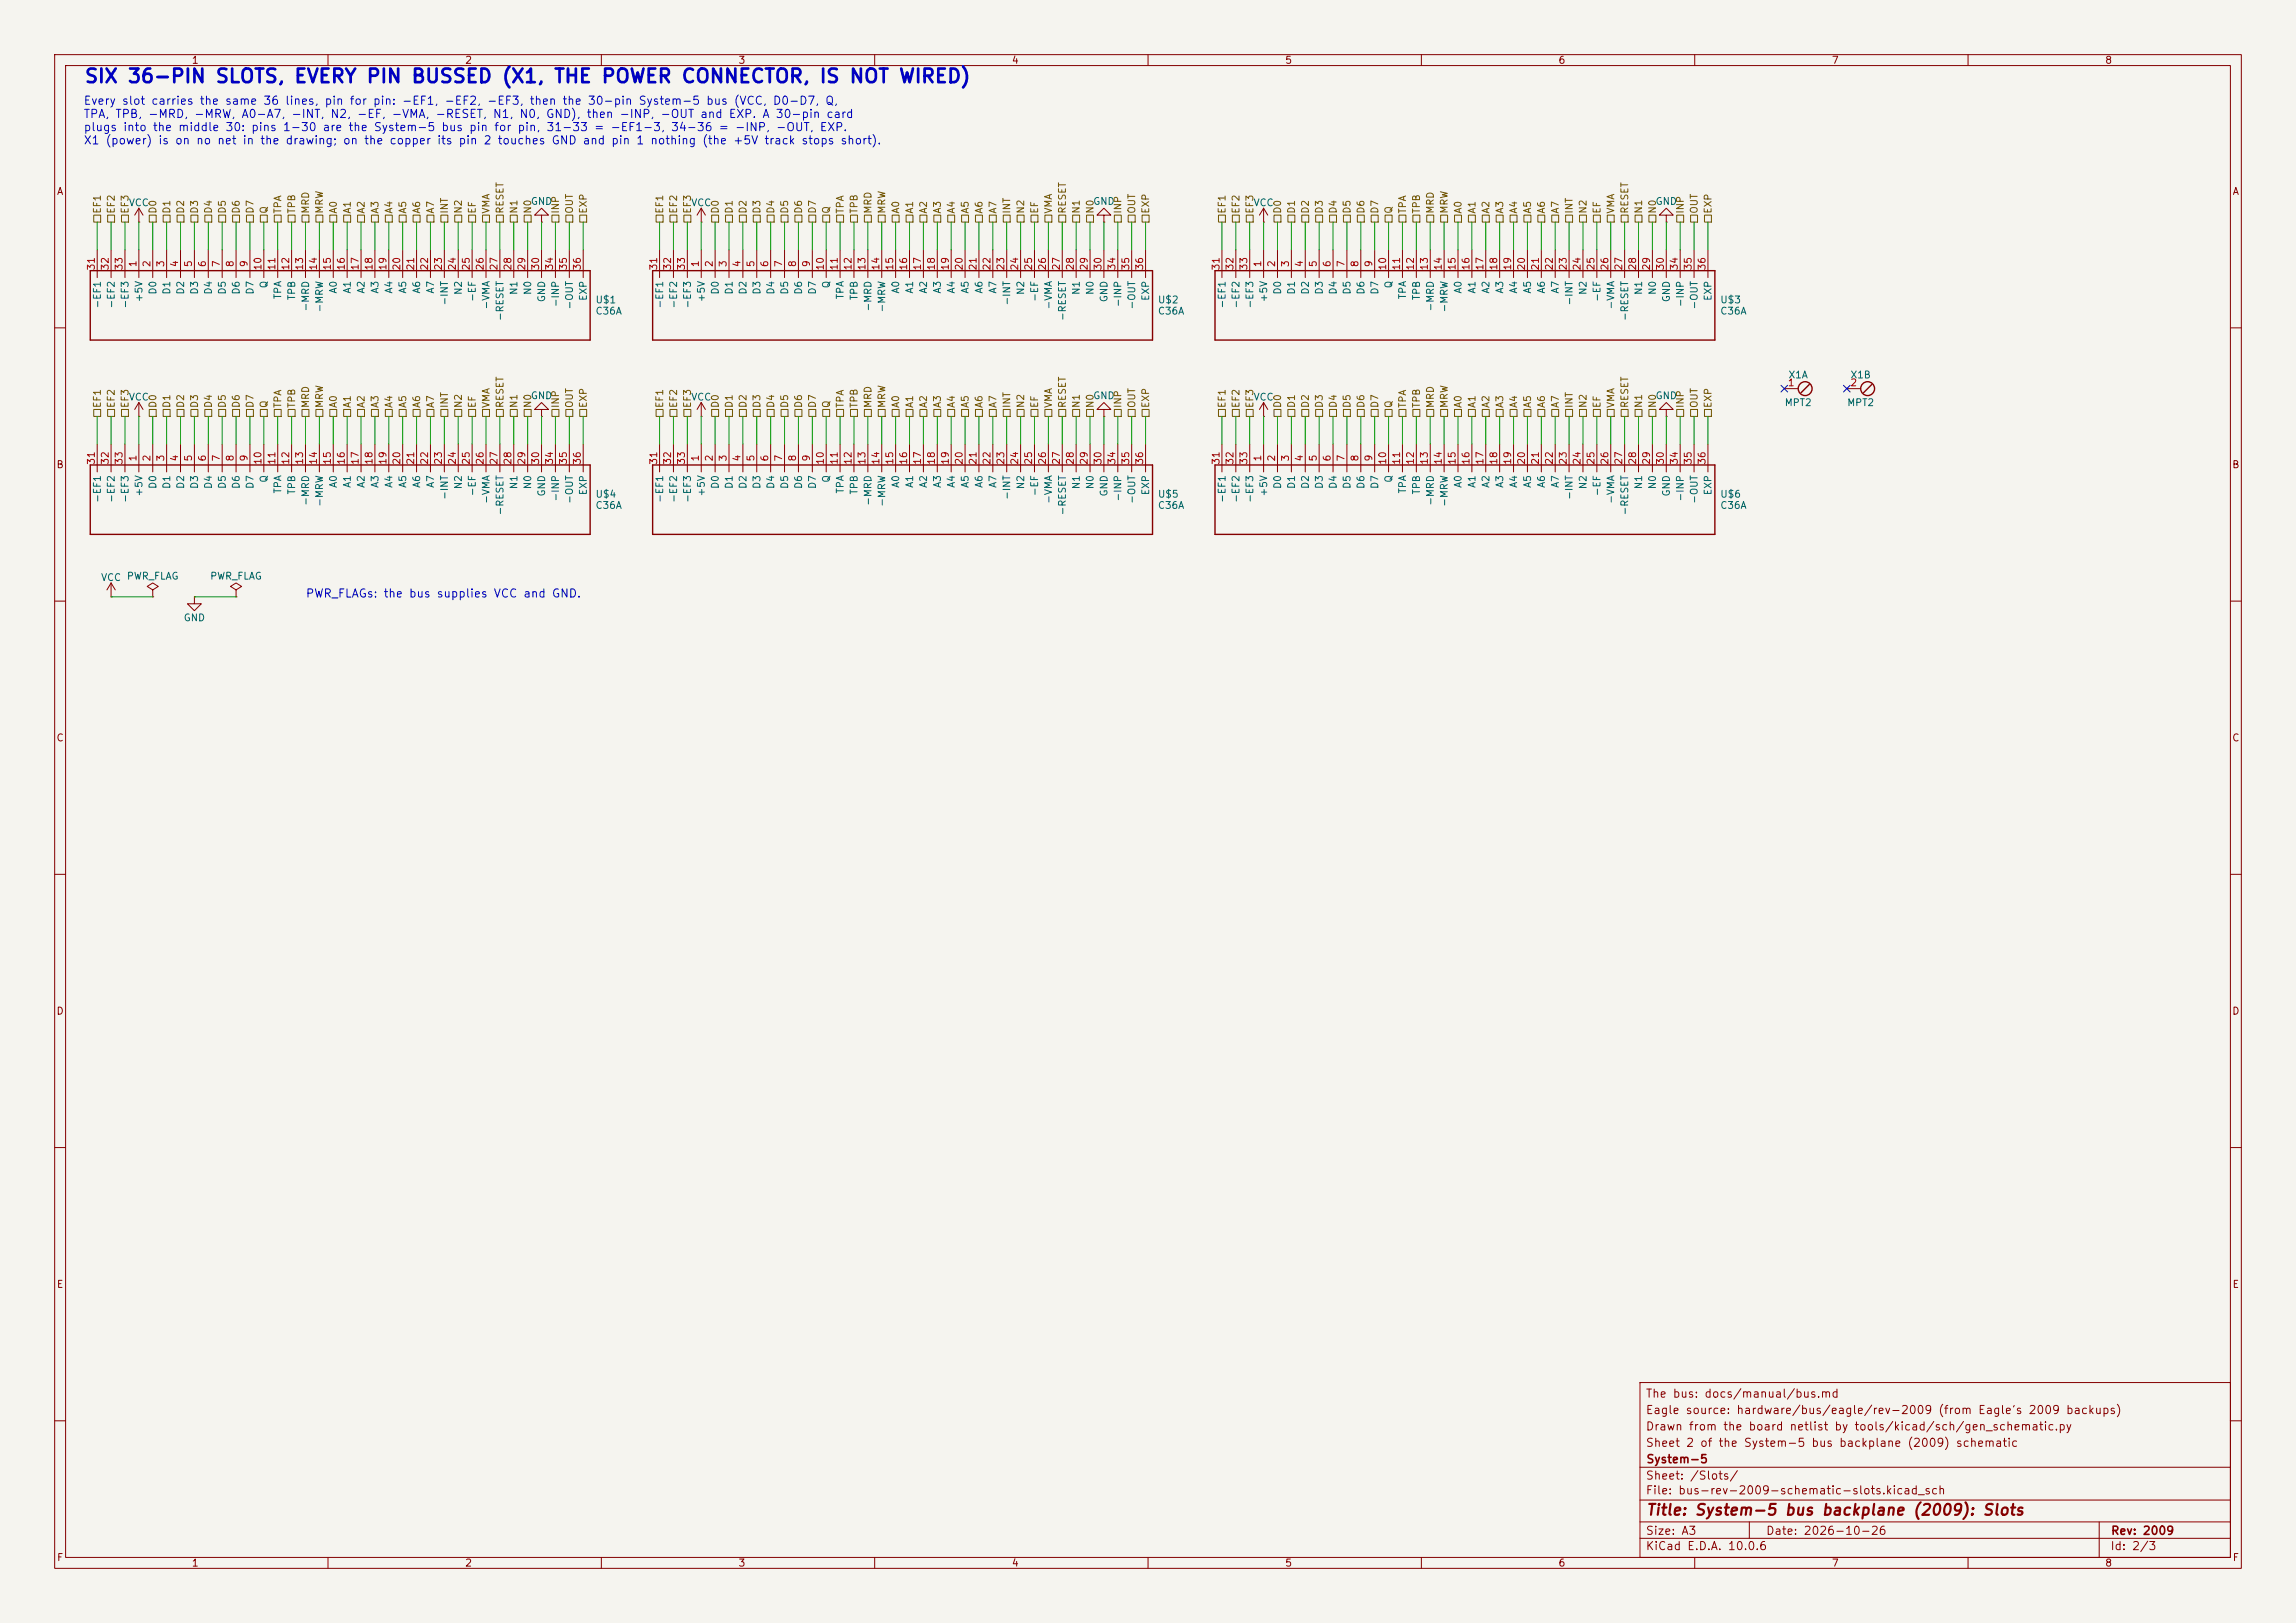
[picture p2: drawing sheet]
<svg xmlns="http://www.w3.org/2000/svg" width="420mm" height="297mm" viewBox="0 0 420 297" stroke-linecap="round" stroke-linejoin="round" font-family="sans-serif">
<defs><g id="words">
<text font-size="2.5" fill="#0000c2" x="15.3" y="15.8">SIX 36-PIN SLOTS, EVERY PIN BUSSED (X1, THE POWER CONNECTOR, IS NOT WIRED)</text>
<text font-size="2" fill="#840000" x="301" y="277.8">Title: System-5 bus backplane (2009): Slots</text>
<g font-size="1.5" fill="#0000c2">
<text x="15.2" y="19.5">Every slot carries the same 36 lines, pin for pin: -EF1, -EF2, -EF3, then the 30-pin System-5 bus (VCC, D0-D7, Q,</text>
<text x="15.2" y="22">TPA, TPB, -MRD, -MRW, A0-A7, -INT, N2, -EF, -VMA, -RESET, N1, N0, GND), then -INP, -OUT and EXP. A 30-pin card</text>
<text x="15.2" y="24.4">plugs into the middle 30: pins 1-30 are the System-5 bus pin for pin, 31-33 = -EF1-3, 34-36 = -INP, -OUT, EXP.</text>
<text x="15.2" y="26.8">X1 (power) is on no net in the drawing; on the copper its pin 2 touches GND and pin 1 nothing (the +5V track stops short).</text>
<text x="55.8" y="109.7">PWR_FLAGs: the bus supplies VCC and GND.</text>
</g>
<g font-size="1.5" fill="#840000">
<text x="300.9" y="256.1">The bus: docs/manual/bus.md</text>
<text x="300.9" y="262.1">Drawn from the board netlist by tools/kicad/sch/gen_schematic.py</text>
<text x="300.9" y="259.1">Eagle source: hardware/bus/eagle/rev-2009 (from Eagle's 2009 backups)</text>
<text x="300.9" y="265.1">Sheet 2 of the System-5 bus backplane (2009) schematic</text>
<text x="301" y="268.1">System-5</text>
<text x="300.9" y="273.8">File: bus-rev-2009-schematic-slots.kicad_sch</text>
<text x="300.9" y="271.1">Sheet: /Slots/</text>
<text x="300.9" y="281.2">Size: A3</text>
<text x="322.9" y="281.2">Date: 2026-10-26</text>
<text x="386" y="281.2">Rev: 2009</text>
<text x="300.9" y="284">KiCad E.D.A. 10.0.6</text>
<text x="385.9" y="284">Id: 2/3</text>
</g>
<g font-size="1.3" fill="#840000">
<text x="35" y="12">1</text>
<text x="85" y="12">2</text>
<text x="135" y="12">3</text>
<text x="185" y="12">4</text>
<text x="235" y="12">5</text>
<text x="285" y="12">6</text>
<text x="335" y="12">7</text>
<text x="385" y="12">8</text>
<text x="10.3" y="36">A</text>
<text x="408.3" y="36">A</text>
<text x="10.2" y="86">B</text>
<text x="408.2" y="86">B</text>
<text x="10.2" y="136">C</text>
<text x="408.2" y="136">C</text>
<text x="10.2" y="186">D</text>
<text x="408.2" y="186">D</text>
<text x="10.3" y="236">E</text>
<text x="408.3" y="236">E</text>
<text x="10.3" y="286">F</text>
<text x="35" y="287">1</text>
<text x="85" y="287">2</text>
<text x="135" y="287">3</text>
<text x="185" y="287">4</text>
<text x="235" y="287">5</text>
<text x="285" y="287">6</text>
<text x="335" y="287">7</text>
<text x="385" y="287">8</text>
<text x="408.3" y="286">F</text>
</g>
<g font-size="1.3" fill="#725600">
<text x="18.7" y="39.2" transform="rotate(-90 18.7 39.2)">EF1</text>
<text x="21.3" y="39.2" transform="rotate(-90 21.3 39.2)">EF2</text>
<text x="23.8" y="39.2" transform="rotate(-90 23.8 39.2)">EF3</text>
<text x="28.9" y="39.2" transform="rotate(-90 28.9 39.2)">D0</text>
<text x="31.4" y="39.2" transform="rotate(-90 31.4 39.2)">D1</text>
<text x="34" y="39.2" transform="rotate(-90 34 39.2)">D2</text>
<text x="36.5" y="39.2" transform="rotate(-90 36.5 39.2)">D3</text>
<text x="39.1" y="39.2" transform="rotate(-90 39.1 39.2)">D4</text>
<text x="41.6" y="39.2" transform="rotate(-90 41.6 39.2)">D5</text>
<text x="44.1" y="39.2" transform="rotate(-90 44.1 39.2)">D6</text>
<text x="46.7" y="39.2" transform="rotate(-90 46.7 39.2)">D7</text>
<text x="49.2" y="39.2" transform="rotate(-90 49.2 39.2)">Q</text>
<text x="51.8" y="39.2" transform="rotate(-90 51.8 39.2)">TPA</text>
<text x="54.3" y="39.2" transform="rotate(-90 54.3 39.2)">TPB</text>
<text x="56.8" y="39.2" transform="rotate(-90 56.8 39.2)">MRD</text>
<text x="59.4" y="39.2" transform="rotate(-90 59.4 39.2)">MRW</text>
<text x="61.9" y="39.2" transform="rotate(-90 61.9 39.2)">A0</text>
<text x="64.5" y="39.2" transform="rotate(-90 64.5 39.2)">A1</text>
<text x="67" y="39.2" transform="rotate(-90 67 39.2)">A2</text>
<text x="69.5" y="39.2" transform="rotate(-90 69.5 39.2)">A3</text>
<text x="72.1" y="39.2" transform="rotate(-90 72.1 39.2)">A4</text>
<text x="74.6" y="39.2" transform="rotate(-90 74.6 39.2)">A5</text>
<text x="77.2" y="39.2" transform="rotate(-90 77.2 39.2)">A6</text>
<text x="79.7" y="39.2" transform="rotate(-90 79.7 39.2)">A7</text>
<text x="82.2" y="39.2" transform="rotate(-90 82.2 39.2)">INT</text>
<text x="84.8" y="39.2" transform="rotate(-90 84.8 39.2)">N2</text>
<text x="87.3" y="39.2" transform="rotate(-90 87.3 39.2)">EF</text>
<text x="89.9" y="39.2" transform="rotate(-90 89.9 39.2)">VMA</text>
<text x="92.4" y="39.2" transform="rotate(-90 92.4 39.2)">RESET</text>
<text x="94.9" y="39.2" transform="rotate(-90 94.9 39.2)">N1</text>
<text x="97.5" y="39.2" transform="rotate(-90 97.5 39.2)">N0</text>
<text x="102.6" y="39.2" transform="rotate(-90 102.6 39.2)">INP</text>
<text x="105.1" y="39.2" transform="rotate(-90 105.1 39.2)">OUT</text>
<text x="107.6" y="39.2" transform="rotate(-90 107.6 39.2)">EXP</text>
<text x="121.6" y="39.2" transform="rotate(-90 121.6 39.2)">EF1</text>
<text x="124.2" y="39.2" transform="rotate(-90 124.2 39.2)">EF2</text>
<text x="126.7" y="39.2" transform="rotate(-90 126.7 39.2)">EF3</text>
<text x="131.8" y="39.2" transform="rotate(-90 131.8 39.2)">D0</text>
<text x="134.3" y="39.2" transform="rotate(-90 134.3 39.2)">D1</text>
<text x="136.9" y="39.2" transform="rotate(-90 136.9 39.2)">D2</text>
<text x="139.4" y="39.2" transform="rotate(-90 139.4 39.2)">D3</text>
<text x="141.9" y="39.2" transform="rotate(-90 141.9 39.2)">D4</text>
<text x="144.5" y="39.2" transform="rotate(-90 144.5 39.2)">D5</text>
<text x="147" y="39.2" transform="rotate(-90 147 39.2)">D6</text>
<text x="149.6" y="39.2" transform="rotate(-90 149.6 39.2)">D7</text>
<text x="152.1" y="39.2" transform="rotate(-90 152.1 39.2)">Q</text>
<text x="154.6" y="39.2" transform="rotate(-90 154.6 39.2)">TPA</text>
<text x="157.2" y="39.2" transform="rotate(-90 157.2 39.2)">TPB</text>
<text x="159.7" y="39.2" transform="rotate(-90 159.7 39.2)">MRD</text>
<text x="162.3" y="39.2" transform="rotate(-90 162.3 39.2)">MRW</text>
<text x="164.8" y="39.2" transform="rotate(-90 164.8 39.2)">A0</text>
<text x="167.3" y="39.2" transform="rotate(-90 167.3 39.2)">A1</text>
<text x="169.9" y="39.2" transform="rotate(-90 169.9 39.2)">A2</text>
<text x="172.4" y="39.2" transform="rotate(-90 172.4 39.2)">A3</text>
<text x="175" y="39.2" transform="rotate(-90 175 39.2)">A4</text>
<text x="177.5" y="39.2" transform="rotate(-90 177.5 39.2)">A5</text>
<text x="180" y="39.2" transform="rotate(-90 180 39.2)">A6</text>
<text x="182.6" y="39.2" transform="rotate(-90 182.6 39.2)">A7</text>
<text x="185.1" y="39.2" transform="rotate(-90 185.1 39.2)">INT</text>
<text x="187.7" y="39.2" transform="rotate(-90 187.7 39.2)">N2</text>
<text x="190.2" y="39.2" transform="rotate(-90 190.2 39.2)">EF</text>
<text x="192.7" y="39.2" transform="rotate(-90 192.7 39.2)">VMA</text>
<text x="195.3" y="39.2" transform="rotate(-90 195.3 39.2)">RESET</text>
<text x="197.8" y="39.2" transform="rotate(-90 197.8 39.2)">N1</text>
<text x="200.4" y="39.2" transform="rotate(-90 200.4 39.2)">N0</text>
<text x="205.4" y="39.2" transform="rotate(-90 205.4 39.2)">INP</text>
<text x="208" y="39.2" transform="rotate(-90 208 39.2)">OUT</text>
<text x="210.5" y="39.2" transform="rotate(-90 210.5 39.2)">EXP</text>
<text x="224.5" y="39.2" transform="rotate(-90 224.5 39.2)">EF1</text>
<text x="227" y="39.2" transform="rotate(-90 227 39.2)">EF2</text>
<text x="229.6" y="39.2" transform="rotate(-90 229.6 39.2)">EF3</text>
<text x="234.6" y="39.2" transform="rotate(-90 234.6 39.2)">D0</text>
<text x="237.2" y="39.2" transform="rotate(-90 237.2 39.2)">D1</text>
<text x="239.7" y="39.2" transform="rotate(-90 239.7 39.2)">D2</text>
<text x="242.3" y="39.2" transform="rotate(-90 242.3 39.2)">D3</text>
<text x="244.8" y="39.2" transform="rotate(-90 244.8 39.2)">D4</text>
<text x="247.3" y="39.2" transform="rotate(-90 247.3 39.2)">D5</text>
<text x="249.9" y="39.2" transform="rotate(-90 249.9 39.2)">D6</text>
<text x="252.4" y="39.2" transform="rotate(-90 252.4 39.2)">D7</text>
<text x="255" y="39.2" transform="rotate(-90 255 39.2)">Q</text>
<text x="257.5" y="39.2" transform="rotate(-90 257.5 39.2)">TPA</text>
<text x="260" y="39.2" transform="rotate(-90 260 39.2)">TPB</text>
<text x="262.6" y="39.2" transform="rotate(-90 262.6 39.2)">MRD</text>
<text x="265.1" y="39.2" transform="rotate(-90 265.1 39.2)">MRW</text>
<text x="267.7" y="39.2" transform="rotate(-90 267.7 39.2)">A0</text>
<text x="270.2" y="39.2" transform="rotate(-90 270.2 39.2)">A1</text>
<text x="272.7" y="39.2" transform="rotate(-90 272.7 39.2)">A2</text>
<text x="275.3" y="39.2" transform="rotate(-90 275.3 39.2)">A3</text>
<text x="277.8" y="39.2" transform="rotate(-90 277.8 39.2)">A4</text>
<text x="280.4" y="39.2" transform="rotate(-90 280.4 39.2)">A5</text>
<text x="282.9" y="39.2" transform="rotate(-90 282.9 39.2)">A6</text>
<text x="285.4" y="39.2" transform="rotate(-90 285.4 39.2)">A7</text>
<text x="288" y="39.2" transform="rotate(-90 288 39.2)">INT</text>
<text x="290.5" y="39.2" transform="rotate(-90 290.5 39.2)">N2</text>
<text x="293.1" y="39.2" transform="rotate(-90 293.1 39.2)">EF</text>
<text x="295.6" y="39.2" transform="rotate(-90 295.6 39.2)">VMA</text>
<text x="298.1" y="39.2" transform="rotate(-90 298.1 39.2)">RESET</text>
<text x="300.7" y="39.2" transform="rotate(-90 300.7 39.2)">N1</text>
<text x="303.2" y="39.2" transform="rotate(-90 303.2 39.2)">N0</text>
<text x="308.3" y="39.2" transform="rotate(-90 308.3 39.2)">INP</text>
<text x="310.8" y="39.2" transform="rotate(-90 310.8 39.2)">OUT</text>
<text x="313.4" y="39.2" transform="rotate(-90 313.4 39.2)">EXP</text>
<text x="18.7" y="74.8" transform="rotate(-90 18.7 74.8)">EF1</text>
<text x="21.3" y="74.8" transform="rotate(-90 21.3 74.8)">EF2</text>
<text x="23.8" y="74.8" transform="rotate(-90 23.8 74.8)">EF3</text>
<text x="28.9" y="74.8" transform="rotate(-90 28.9 74.8)">D0</text>
<text x="31.4" y="74.8" transform="rotate(-90 31.4 74.8)">D1</text>
<text x="34" y="74.8" transform="rotate(-90 34 74.8)">D2</text>
<text x="36.5" y="74.8" transform="rotate(-90 36.5 74.8)">D3</text>
<text x="39.1" y="74.8" transform="rotate(-90 39.1 74.8)">D4</text>
<text x="41.6" y="74.8" transform="rotate(-90 41.6 74.8)">D5</text>
<text x="44.1" y="74.8" transform="rotate(-90 44.1 74.8)">D6</text>
<text x="46.7" y="74.8" transform="rotate(-90 46.7 74.8)">D7</text>
<text x="49.2" y="74.8" transform="rotate(-90 49.2 74.8)">Q</text>
<text x="51.8" y="74.8" transform="rotate(-90 51.8 74.8)">TPA</text>
<text x="54.3" y="74.8" transform="rotate(-90 54.3 74.8)">TPB</text>
<text x="56.8" y="74.8" transform="rotate(-90 56.8 74.8)">MRD</text>
<text x="59.4" y="74.8" transform="rotate(-90 59.4 74.8)">MRW</text>
<text x="61.9" y="74.8" transform="rotate(-90 61.9 74.8)">A0</text>
<text x="64.5" y="74.8" transform="rotate(-90 64.5 74.8)">A1</text>
<text x="67" y="74.8" transform="rotate(-90 67 74.8)">A2</text>
<text x="69.5" y="74.8" transform="rotate(-90 69.5 74.8)">A3</text>
<text x="72.1" y="74.8" transform="rotate(-90 72.1 74.8)">A4</text>
<text x="74.6" y="74.8" transform="rotate(-90 74.6 74.8)">A5</text>
<text x="77.2" y="74.8" transform="rotate(-90 77.2 74.8)">A6</text>
<text x="79.7" y="74.8" transform="rotate(-90 79.7 74.8)">A7</text>
<text x="82.2" y="74.8" transform="rotate(-90 82.2 74.8)">INT</text>
<text x="84.8" y="74.8" transform="rotate(-90 84.8 74.8)">N2</text>
<text x="87.3" y="74.8" transform="rotate(-90 87.3 74.8)">EF</text>
<text x="89.9" y="74.8" transform="rotate(-90 89.9 74.8)">VMA</text>
<text x="92.4" y="74.8" transform="rotate(-90 92.4 74.8)">RESET</text>
<text x="94.9" y="74.8" transform="rotate(-90 94.9 74.8)">N1</text>
<text x="97.5" y="74.8" transform="rotate(-90 97.5 74.8)">N0</text>
<text x="102.6" y="74.8" transform="rotate(-90 102.6 74.8)">INP</text>
<text x="105.1" y="74.8" transform="rotate(-90 105.1 74.8)">OUT</text>
<text x="107.6" y="74.8" transform="rotate(-90 107.6 74.8)">EXP</text>
<text x="121.6" y="74.8" transform="rotate(-90 121.6 74.8)">EF1</text>
<text x="124.2" y="74.8" transform="rotate(-90 124.2 74.8)">EF2</text>
<text x="126.7" y="74.8" transform="rotate(-90 126.7 74.8)">EF3</text>
<text x="131.8" y="74.8" transform="rotate(-90 131.8 74.8)">D0</text>
<text x="134.3" y="74.8" transform="rotate(-90 134.3 74.8)">D1</text>
<text x="136.9" y="74.8" transform="rotate(-90 136.9 74.8)">D2</text>
<text x="139.4" y="74.8" transform="rotate(-90 139.4 74.8)">D3</text>
<text x="141.9" y="74.8" transform="rotate(-90 141.9 74.8)">D4</text>
<text x="144.5" y="74.8" transform="rotate(-90 144.5 74.8)">D5</text>
<text x="147" y="74.8" transform="rotate(-90 147 74.8)">D6</text>
<text x="149.6" y="74.8" transform="rotate(-90 149.6 74.8)">D7</text>
<text x="152.1" y="74.8" transform="rotate(-90 152.1 74.8)">Q</text>
<text x="154.6" y="74.8" transform="rotate(-90 154.6 74.8)">TPA</text>
<text x="157.2" y="74.8" transform="rotate(-90 157.2 74.8)">TPB</text>
<text x="159.7" y="74.8" transform="rotate(-90 159.7 74.8)">MRD</text>
<text x="162.3" y="74.8" transform="rotate(-90 162.3 74.8)">MRW</text>
<text x="164.8" y="74.8" transform="rotate(-90 164.8 74.8)">A0</text>
<text x="167.3" y="74.8" transform="rotate(-90 167.3 74.8)">A1</text>
<text x="169.9" y="74.8" transform="rotate(-90 169.9 74.8)">A2</text>
<text x="172.4" y="74.8" transform="rotate(-90 172.4 74.8)">A3</text>
<text x="175" y="74.8" transform="rotate(-90 175 74.8)">A4</text>
<text x="177.5" y="74.8" transform="rotate(-90 177.5 74.8)">A5</text>
<text x="180" y="74.8" transform="rotate(-90 180 74.8)">A6</text>
<text x="182.6" y="74.8" transform="rotate(-90 182.6 74.8)">A7</text>
<text x="185.1" y="74.8" transform="rotate(-90 185.1 74.8)">INT</text>
<text x="187.7" y="74.8" transform="rotate(-90 187.7 74.8)">N2</text>
<text x="190.2" y="74.8" transform="rotate(-90 190.2 74.8)">EF</text>
<text x="192.7" y="74.8" transform="rotate(-90 192.7 74.8)">VMA</text>
<text x="195.3" y="74.8" transform="rotate(-90 195.3 74.8)">RESET</text>
<text x="197.8" y="74.8" transform="rotate(-90 197.8 74.8)">N1</text>
<text x="200.4" y="74.8" transform="rotate(-90 200.4 74.8)">N0</text>
<text x="205.4" y="74.8" transform="rotate(-90 205.4 74.8)">INP</text>
<text x="208" y="74.8" transform="rotate(-90 208 74.8)">OUT</text>
<text x="210.5" y="74.8" transform="rotate(-90 210.5 74.8)">EXP</text>
<text x="224.5" y="74.8" transform="rotate(-90 224.5 74.8)">EF1</text>
<text x="227" y="74.8" transform="rotate(-90 227 74.8)">EF2</text>
<text x="229.6" y="74.8" transform="rotate(-90 229.6 74.8)">EF3</text>
<text x="234.6" y="74.8" transform="rotate(-90 234.6 74.8)">D0</text>
<text x="237.2" y="74.8" transform="rotate(-90 237.2 74.8)">D1</text>
<text x="239.7" y="74.8" transform="rotate(-90 239.7 74.8)">D2</text>
<text x="242.3" y="74.8" transform="rotate(-90 242.3 74.8)">D3</text>
<text x="244.8" y="74.8" transform="rotate(-90 244.8 74.8)">D4</text>
<text x="247.3" y="74.8" transform="rotate(-90 247.3 74.8)">D5</text>
<text x="249.9" y="74.8" transform="rotate(-90 249.9 74.8)">D6</text>
<text x="252.4" y="74.8" transform="rotate(-90 252.4 74.8)">D7</text>
<text x="255" y="74.8" transform="rotate(-90 255 74.8)">Q</text>
<text x="257.5" y="74.8" transform="rotate(-90 257.5 74.8)">TPA</text>
<text x="260" y="74.8" transform="rotate(-90 260 74.8)">TPB</text>
<text x="262.6" y="74.8" transform="rotate(-90 262.6 74.8)">MRD</text>
<text x="265.1" y="74.8" transform="rotate(-90 265.1 74.8)">MRW</text>
<text x="267.7" y="74.8" transform="rotate(-90 267.7 74.8)">A0</text>
<text x="270.2" y="74.8" transform="rotate(-90 270.2 74.8)">A1</text>
<text x="272.7" y="74.8" transform="rotate(-90 272.7 74.8)">A2</text>
<text x="275.3" y="74.8" transform="rotate(-90 275.3 74.8)">A3</text>
<text x="277.8" y="74.8" transform="rotate(-90 277.8 74.8)">A4</text>
<text x="280.4" y="74.8" transform="rotate(-90 280.4 74.8)">A5</text>
<text x="282.9" y="74.8" transform="rotate(-90 282.9 74.8)">A6</text>
<text x="285.4" y="74.8" transform="rotate(-90 285.4 74.8)">A7</text>
<text x="288" y="74.8" transform="rotate(-90 288 74.8)">INT</text>
<text x="290.5" y="74.8" transform="rotate(-90 290.5 74.8)">N2</text>
<text x="293.1" y="74.8" transform="rotate(-90 293.1 74.8)">EF</text>
<text x="295.6" y="74.8" transform="rotate(-90 295.6 74.8)">VMA</text>
<text x="298.1" y="74.8" transform="rotate(-90 298.1 74.8)">RESET</text>
<text x="300.7" y="74.8" transform="rotate(-90 300.7 74.8)">N1</text>
<text x="303.2" y="74.8" transform="rotate(-90 303.2 74.8)">N0</text>
<text x="308.3" y="74.8" transform="rotate(-90 308.3 74.8)">INP</text>
<text x="310.8" y="74.8" transform="rotate(-90 310.8 74.8)">OUT</text>
<text x="313.4" y="74.8" transform="rotate(-90 313.4 74.8)">EXP</text>
</g>
<g font-size="1.3" fill="#006464">
<text x="23.5" y="38">VCC</text>
<text x="97" y="37.8">GND</text>
<text x="126.3" y="38">VCC</text>
<text x="199.9" y="37.8">GND</text>
<text x="229.2" y="38">VCC</text>
<text x="302.7" y="37.8">GND</text>
<text x="49.2" y="52.9" transform="rotate(-90 49.2 52.9)">Q</text>
<text x="61.9" y="53.8" transform="rotate(-90 61.9 53.8)">A0</text>
<text x="64.5" y="53.8" transform="rotate(-90 64.5 53.8)">A1</text>
<text x="67" y="53.8" transform="rotate(-90 67 53.8)">A2</text>
<text x="69.5" y="53.8" transform="rotate(-90 69.5 53.8)">A3</text>
<text x="72.1" y="53.8" transform="rotate(-90 72.1 53.8)">A4</text>
<text x="74.6" y="53.8" transform="rotate(-90 74.6 53.8)">A5</text>
<text x="77.2" y="53.8" transform="rotate(-90 77.2 53.8)">A6</text>
<text x="79.7" y="53.8" transform="rotate(-90 79.7 53.8)">A7</text>
<text x="152.1" y="52.9" transform="rotate(-90 152.1 52.9)">Q</text>
<text x="164.8" y="53.8" transform="rotate(-90 164.8 53.8)">A0</text>
<text x="167.3" y="53.8" transform="rotate(-90 167.3 53.8)">A1</text>
<text x="169.9" y="53.8" transform="rotate(-90 169.9 53.8)">A2</text>
<text x="172.4" y="53.8" transform="rotate(-90 172.4 53.8)">A3</text>
<text x="175" y="53.8" transform="rotate(-90 175 53.8)">A4</text>
<text x="177.5" y="53.8" transform="rotate(-90 177.5 53.8)">A5</text>
<text x="180" y="53.8" transform="rotate(-90 180 53.8)">A6</text>
<text x="182.6" y="53.8" transform="rotate(-90 182.6 53.8)">A7</text>
<text x="255" y="52.9" transform="rotate(-90 255 52.9)">Q</text>
<text x="267.7" y="53.8" transform="rotate(-90 267.7 53.8)">A0</text>
<text x="270.2" y="53.8" transform="rotate(-90 270.2 53.8)">A1</text>
<text x="272.7" y="53.8" transform="rotate(-90 272.7 53.8)">A2</text>
<text x="275.3" y="53.8" transform="rotate(-90 275.3 53.8)">A3</text>
<text x="277.8" y="53.8" transform="rotate(-90 277.8 53.8)">A4</text>
<text x="280.4" y="53.8" transform="rotate(-90 280.4 53.8)">A5</text>
<text x="282.9" y="53.8" transform="rotate(-90 282.9 53.8)">A6</text>
<text x="285.4" y="53.8" transform="rotate(-90 285.4 53.8)">A7</text>
<text x="18.7" y="56.6" transform="rotate(-90 18.7 56.6)">-EF1</text>
<text x="21.3" y="56.6" transform="rotate(-90 21.3 56.6)">-EF2</text>
<text x="23.8" y="56.6" transform="rotate(-90 23.8 56.6)">-EF3</text>
<text x="26.4" y="55.4" transform="rotate(-90 26.4 55.4)">+5V</text>
<text x="28.9" y="54" transform="rotate(-90 28.9 54)">D0</text>
<text x="31.4" y="54" transform="rotate(-90 31.4 54)">D1</text>
<text x="34" y="54" transform="rotate(-90 34 54)">D2</text>
<text x="36.5" y="54" transform="rotate(-90 36.5 54)">D3</text>
<text x="39.1" y="54" transform="rotate(-90 39.1 54)">D4</text>
<text x="41.6" y="54" transform="rotate(-90 41.6 54)">D5</text>
<text x="44.1" y="54" transform="rotate(-90 44.1 54)">D6</text>
<text x="46.7" y="54" transform="rotate(-90 46.7 54)">D7</text>
<text x="51.8" y="54.9" transform="rotate(-90 51.8 54.9)">TPA</text>
<text x="54.3" y="55" transform="rotate(-90 54.3 55)">TPB</text>
<text x="56.8" y="57.1" transform="rotate(-90 56.8 57.1)">-MRD</text>
<text x="59.4" y="57.3" transform="rotate(-90 59.4 57.3)">-MRW</text>
<text x="82.2" y="56" transform="rotate(-90 82.2 56)">-INT</text>
<text x="84.8" y="54.1" transform="rotate(-90 84.8 54.1)">N2</text>
<text x="87.3" y="55.3" transform="rotate(-90 87.3 55.3)">-EF</text>
<text x="89.9" y="56.7" transform="rotate(-90 89.9 56.7)">-VMA</text>
<text x="92.4" y="58.9" transform="rotate(-90 92.4 58.9)">-RESET</text>
<text x="94.9" y="54.1" transform="rotate(-90 94.9 54.1)">N1</text>
<text x="97.5" y="54.1" transform="rotate(-90 97.5 54.1)">N0</text>
<text x="100" y="55.4" transform="rotate(-90 100 55.4)">GND</text>
<text x="102.6" y="56.3" transform="rotate(-90 102.6 56.3)">-INP</text>
<text x="105.1" y="56.7" transform="rotate(-90 105.1 56.7)">-OUT</text>
<text x="107.6" y="55.2" transform="rotate(-90 107.6 55.2)">EXP</text>
<text x="108.8" y="55.8">U$1</text>
<text x="108.8" y="57.9">C36A</text>
<text x="121.6" y="56.6" transform="rotate(-90 121.6 56.6)">-EF1</text>
<text x="124.2" y="56.6" transform="rotate(-90 124.2 56.6)">-EF2</text>
<text x="126.7" y="56.6" transform="rotate(-90 126.7 56.6)">-EF3</text>
<text x="129.2" y="55.4" transform="rotate(-90 129.2 55.4)">+5V</text>
<text x="131.8" y="54" transform="rotate(-90 131.8 54)">D0</text>
<text x="134.3" y="54" transform="rotate(-90 134.3 54)">D1</text>
<text x="136.9" y="54" transform="rotate(-90 136.9 54)">D2</text>
<text x="139.4" y="54" transform="rotate(-90 139.4 54)">D3</text>
<text x="141.9" y="54" transform="rotate(-90 141.9 54)">D4</text>
<text x="144.5" y="54" transform="rotate(-90 144.5 54)">D5</text>
<text x="147" y="54" transform="rotate(-90 147 54)">D6</text>
<text x="149.6" y="54" transform="rotate(-90 149.6 54)">D7</text>
<text x="154.6" y="54.9" transform="rotate(-90 154.6 54.9)">TPA</text>
<text x="157.2" y="55" transform="rotate(-90 157.2 55)">TPB</text>
<text x="159.7" y="57.1" transform="rotate(-90 159.7 57.1)">-MRD</text>
<text x="162.3" y="57.3" transform="rotate(-90 162.3 57.3)">-MRW</text>
<text x="185.1" y="56" transform="rotate(-90 185.1 56)">-INT</text>
<text x="187.7" y="54.1" transform="rotate(-90 187.7 54.1)">N2</text>
<text x="190.2" y="55.3" transform="rotate(-90 190.2 55.3)">-EF</text>
<text x="192.7" y="56.7" transform="rotate(-90 192.7 56.7)">-VMA</text>
<text x="195.3" y="58.9" transform="rotate(-90 195.3 58.9)">-RESET</text>
<text x="197.8" y="54.1" transform="rotate(-90 197.8 54.1)">N1</text>
<text x="200.4" y="54.1" transform="rotate(-90 200.4 54.1)">N0</text>
<text x="202.9" y="55.4" transform="rotate(-90 202.9 55.4)">GND</text>
<text x="205.4" y="56.3" transform="rotate(-90 205.4 56.3)">-INP</text>
<text x="208" y="56.7" transform="rotate(-90 208 56.7)">-OUT</text>
<text x="210.5" y="55.2" transform="rotate(-90 210.5 55.2)">EXP</text>
<text x="211.7" y="55.8">U$2</text>
<text x="211.7" y="57.9">C36A</text>
<text x="224.5" y="56.6" transform="rotate(-90 224.5 56.6)">-EF1</text>
<text x="227" y="56.6" transform="rotate(-90 227 56.6)">-EF2</text>
<text x="229.6" y="56.6" transform="rotate(-90 229.6 56.6)">-EF3</text>
<text x="232.1" y="55.4" transform="rotate(-90 232.1 55.4)">+5V</text>
<text x="234.6" y="54" transform="rotate(-90 234.6 54)">D0</text>
<text x="237.2" y="54" transform="rotate(-90 237.2 54)">D1</text>
<text x="239.7" y="54" transform="rotate(-90 239.7 54)">D2</text>
<text x="242.3" y="54" transform="rotate(-90 242.3 54)">D3</text>
<text x="244.8" y="54" transform="rotate(-90 244.8 54)">D4</text>
<text x="247.3" y="54" transform="rotate(-90 247.3 54)">D5</text>
<text x="249.9" y="54" transform="rotate(-90 249.9 54)">D6</text>
<text x="252.4" y="54" transform="rotate(-90 252.4 54)">D7</text>
<text x="257.5" y="54.9" transform="rotate(-90 257.5 54.9)">TPA</text>
<text x="260" y="55" transform="rotate(-90 260 55)">TPB</text>
<text x="262.6" y="57.1" transform="rotate(-90 262.6 57.1)">-MRD</text>
<text x="265.1" y="57.3" transform="rotate(-90 265.1 57.3)">-MRW</text>
<text x="288" y="56" transform="rotate(-90 288 56)">-INT</text>
<text x="290.5" y="54.1" transform="rotate(-90 290.5 54.1)">N2</text>
<text x="293.1" y="55.3" transform="rotate(-90 293.1 55.3)">-EF</text>
<text x="295.6" y="56.7" transform="rotate(-90 295.6 56.7)">-VMA</text>
<text x="298.1" y="58.9" transform="rotate(-90 298.1 58.9)">-RESET</text>
<text x="300.7" y="54.1" transform="rotate(-90 300.7 54.1)">N1</text>
<text x="303.2" y="54.1" transform="rotate(-90 303.2 54.1)">N0</text>
<text x="305.8" y="55.4" transform="rotate(-90 305.8 55.4)">GND</text>
<text x="308.3" y="56.3" transform="rotate(-90 308.3 56.3)">-INP</text>
<text x="310.8" y="56.7" transform="rotate(-90 310.8 56.7)">-OUT</text>
<text x="313.4" y="55.2" transform="rotate(-90 313.4 55.2)">EXP</text>
<text x="314.6" y="55.8">U$3</text>
<text x="314.6" y="57.9">C36A</text>
<text x="327" y="69.5">X1A</text>
<text x="338.4" y="69.5">X1B</text>
<text x="23.5" y="73.6">VCC</text>
<text x="97" y="73.4">GND</text>
<text x="126.3" y="73.6">VCC</text>
<text x="199.9" y="73.4">GND</text>
<text x="229.2" y="73.6">VCC</text>
<text x="302.7" y="73.4">GND</text>
<text x="326.4" y="74.6">MPT2</text>
<text x="337.8" y="74.6">MPT2</text>
<text x="28.9" y="89.6" transform="rotate(-90 28.9 89.6)">D0</text>
<text x="31.4" y="89.6" transform="rotate(-90 31.4 89.6)">D1</text>
<text x="34" y="89.6" transform="rotate(-90 34 89.6)">D2</text>
<text x="36.5" y="89.6" transform="rotate(-90 36.5 89.6)">D3</text>
<text x="39.1" y="89.6" transform="rotate(-90 39.1 89.6)">D4</text>
<text x="41.6" y="89.6" transform="rotate(-90 41.6 89.6)">D5</text>
<text x="44.1" y="89.6" transform="rotate(-90 44.1 89.6)">D6</text>
<text x="46.7" y="89.6" transform="rotate(-90 46.7 89.6)">D7</text>
<text x="49.2" y="88.4" transform="rotate(-90 49.2 88.4)">Q</text>
<text x="61.9" y="89.4" transform="rotate(-90 61.9 89.4)">A0</text>
<text x="64.5" y="89.4" transform="rotate(-90 64.5 89.4)">A1</text>
<text x="67" y="89.4" transform="rotate(-90 67 89.4)">A2</text>
<text x="69.5" y="89.4" transform="rotate(-90 69.5 89.4)">A3</text>
<text x="72.1" y="89.4" transform="rotate(-90 72.1 89.4)">A4</text>
<text x="74.6" y="89.4" transform="rotate(-90 74.6 89.4)">A5</text>
<text x="77.2" y="89.4" transform="rotate(-90 77.2 89.4)">A6</text>
<text x="79.7" y="89.4" transform="rotate(-90 79.7 89.4)">A7</text>
<text x="84.8" y="89.6" transform="rotate(-90 84.8 89.6)">N2</text>
<text x="94.9" y="89.6" transform="rotate(-90 94.9 89.6)">N1</text>
<text x="97.5" y="89.6" transform="rotate(-90 97.5 89.6)">N0</text>
<text x="131.8" y="89.6" transform="rotate(-90 131.8 89.6)">D0</text>
<text x="134.3" y="89.6" transform="rotate(-90 134.3 89.6)">D1</text>
<text x="136.9" y="89.6" transform="rotate(-90 136.9 89.6)">D2</text>
<text x="139.4" y="89.6" transform="rotate(-90 139.4 89.6)">D3</text>
<text x="141.9" y="89.6" transform="rotate(-90 141.9 89.6)">D4</text>
<text x="144.5" y="89.6" transform="rotate(-90 144.5 89.6)">D5</text>
<text x="147" y="89.6" transform="rotate(-90 147 89.6)">D6</text>
<text x="149.6" y="89.6" transform="rotate(-90 149.6 89.6)">D7</text>
<text x="152.1" y="88.4" transform="rotate(-90 152.1 88.4)">Q</text>
<text x="164.8" y="89.4" transform="rotate(-90 164.8 89.4)">A0</text>
<text x="167.3" y="89.4" transform="rotate(-90 167.3 89.4)">A1</text>
<text x="169.9" y="89.4" transform="rotate(-90 169.9 89.4)">A2</text>
<text x="172.4" y="89.4" transform="rotate(-90 172.4 89.4)">A3</text>
<text x="175" y="89.4" transform="rotate(-90 175 89.4)">A4</text>
<text x="177.5" y="89.4" transform="rotate(-90 177.5 89.4)">A5</text>
<text x="180" y="89.4" transform="rotate(-90 180 89.4)">A6</text>
<text x="182.6" y="89.4" transform="rotate(-90 182.6 89.4)">A7</text>
<text x="187.7" y="89.6" transform="rotate(-90 187.7 89.6)">N2</text>
<text x="197.8" y="89.6" transform="rotate(-90 197.8 89.6)">N1</text>
<text x="200.4" y="89.6" transform="rotate(-90 200.4 89.6)">N0</text>
<text x="234.6" y="89.6" transform="rotate(-90 234.6 89.6)">D0</text>
<text x="237.2" y="89.6" transform="rotate(-90 237.2 89.6)">D1</text>
<text x="239.7" y="89.6" transform="rotate(-90 239.7 89.6)">D2</text>
<text x="242.3" y="89.6" transform="rotate(-90 242.3 89.6)">D3</text>
<text x="244.8" y="89.6" transform="rotate(-90 244.8 89.6)">D4</text>
<text x="247.3" y="89.6" transform="rotate(-90 247.3 89.6)">D5</text>
<text x="249.9" y="89.6" transform="rotate(-90 249.9 89.6)">D6</text>
<text x="252.4" y="89.6" transform="rotate(-90 252.4 89.6)">D7</text>
<text x="255" y="88.4" transform="rotate(-90 255 88.4)">Q</text>
<text x="267.7" y="89.4" transform="rotate(-90 267.7 89.4)">A0</text>
<text x="270.2" y="89.4" transform="rotate(-90 270.2 89.4)">A1</text>
<text x="272.7" y="89.4" transform="rotate(-90 272.7 89.4)">A2</text>
<text x="275.3" y="89.4" transform="rotate(-90 275.3 89.4)">A3</text>
<text x="277.8" y="89.4" transform="rotate(-90 277.8 89.4)">A4</text>
<text x="280.4" y="89.4" transform="rotate(-90 280.4 89.4)">A5</text>
<text x="282.9" y="89.4" transform="rotate(-90 282.9 89.4)">A6</text>
<text x="285.4" y="89.4" transform="rotate(-90 285.4 89.4)">A7</text>
<text x="290.5" y="89.6" transform="rotate(-90 290.5 89.6)">N2</text>
<text x="300.7" y="89.6" transform="rotate(-90 300.7 89.6)">N1</text>
<text x="303.2" y="89.6" transform="rotate(-90 303.2 89.6)">N0</text>
<text x="18.7" y="92.1" transform="rotate(-90 18.7 92.1)">-EF1</text>
<text x="21.3" y="92.1" transform="rotate(-90 21.3 92.1)">-EF2</text>
<text x="23.8" y="92.1" transform="rotate(-90 23.8 92.1)">-EF3</text>
<text x="26.4" y="91" transform="rotate(-90 26.4 91)">+5V</text>
<text x="51.8" y="90.4" transform="rotate(-90 51.8 90.4)">TPA</text>
<text x="54.3" y="90.6" transform="rotate(-90 54.3 90.6)">TPB</text>
<text x="56.8" y="92.7" transform="rotate(-90 56.8 92.7)">-MRD</text>
<text x="59.4" y="92.8" transform="rotate(-90 59.4 92.8)">-MRW</text>
<text x="82.2" y="91.6" transform="rotate(-90 82.2 91.6)">-INT</text>
<text x="87.3" y="90.9" transform="rotate(-90 87.3 90.9)">-EF</text>
<text x="89.9" y="92.3" transform="rotate(-90 89.9 92.3)">-VMA</text>
<text x="92.4" y="94.4" transform="rotate(-90 92.4 94.4)">-RESET</text>
<text x="100" y="91" transform="rotate(-90 100 91)">GND</text>
<text x="102.6" y="91.9" transform="rotate(-90 102.6 91.9)">-INP</text>
<text x="105.1" y="92.3" transform="rotate(-90 105.1 92.3)">-OUT</text>
<text x="107.6" y="90.7" transform="rotate(-90 107.6 90.7)">EXP</text>
<text x="108.8" y="91.4">U$4</text>
<text x="108.8" y="93.4">C36A</text>
<text x="121.6" y="92.1" transform="rotate(-90 121.6 92.1)">-EF1</text>
<text x="124.2" y="92.1" transform="rotate(-90 124.2 92.1)">-EF2</text>
<text x="126.7" y="92.1" transform="rotate(-90 126.7 92.1)">-EF3</text>
<text x="129.2" y="91" transform="rotate(-90 129.2 91)">+5V</text>
<text x="154.6" y="90.4" transform="rotate(-90 154.6 90.4)">TPA</text>
<text x="157.2" y="90.6" transform="rotate(-90 157.2 90.6)">TPB</text>
<text x="159.7" y="92.7" transform="rotate(-90 159.7 92.7)">-MRD</text>
<text x="162.3" y="92.8" transform="rotate(-90 162.3 92.8)">-MRW</text>
<text x="185.1" y="91.6" transform="rotate(-90 185.1 91.6)">-INT</text>
<text x="190.2" y="90.9" transform="rotate(-90 190.2 90.9)">-EF</text>
<text x="192.7" y="92.3" transform="rotate(-90 192.7 92.3)">-VMA</text>
<text x="195.3" y="94.4" transform="rotate(-90 195.3 94.4)">-RESET</text>
<text x="202.9" y="91" transform="rotate(-90 202.9 91)">GND</text>
<text x="205.4" y="91.9" transform="rotate(-90 205.4 91.9)">-INP</text>
<text x="208" y="92.3" transform="rotate(-90 208 92.3)">-OUT</text>
<text x="210.5" y="90.7" transform="rotate(-90 210.5 90.7)">EXP</text>
<text x="211.7" y="91.4">U$5</text>
<text x="211.7" y="93.4">C36A</text>
<text x="224.5" y="92.1" transform="rotate(-90 224.5 92.1)">-EF1</text>
<text x="227" y="92.1" transform="rotate(-90 227 92.1)">-EF2</text>
<text x="229.6" y="92.1" transform="rotate(-90 229.6 92.1)">-EF3</text>
<text x="232.1" y="91" transform="rotate(-90 232.1 91)">+5V</text>
<text x="257.5" y="90.4" transform="rotate(-90 257.5 90.4)">TPA</text>
<text x="260" y="90.6" transform="rotate(-90 260 90.6)">TPB</text>
<text x="262.6" y="92.7" transform="rotate(-90 262.6 92.7)">-MRD</text>
<text x="265.1" y="92.8" transform="rotate(-90 265.1 92.8)">-MRW</text>
<text x="288" y="91.6" transform="rotate(-90 288 91.6)">-INT</text>
<text x="293.1" y="90.9" transform="rotate(-90 293.1 90.9)">-EF</text>
<text x="295.6" y="92.3" transform="rotate(-90 295.6 92.3)">-VMA</text>
<text x="298.1" y="94.4" transform="rotate(-90 298.1 94.4)">-RESET</text>
<text x="305.8" y="91" transform="rotate(-90 305.8 91)">GND</text>
<text x="308.3" y="91.9" transform="rotate(-90 308.3 91.9)">-INP</text>
<text x="310.8" y="92.3" transform="rotate(-90 310.8 92.3)">-OUT</text>
<text x="313.4" y="90.7" transform="rotate(-90 313.4 90.7)">EXP</text>
<text x="314.6" y="91.4">U$6</text>
<text x="314.6" y="93.4">C36A</text>
<text x="18.4" y="106.6">VCC PWR_FLAG</text>
<text x="38.3" y="106.4">PWR_FLAG</text>
<text x="33.5" y="114">GND</text>
</g>
<g font-size="1.3" fill="#a90000">
<text x="17.6" y="49.6" transform="rotate(-90 17.6 49.6)">31</text>
<text x="20.2" y="49.6" transform="rotate(-90 20.2 49.6)">32</text>
<text x="22.7" y="49.6" transform="rotate(-90 22.7 49.6)">33</text>
<text x="25.3" y="49" transform="rotate(-90 25.3 49)">1</text>
<text x="27.8" y="49" transform="rotate(-90 27.8 49)">2</text>
<text x="30.3" y="49" transform="rotate(-90 30.3 49)">3</text>
<text x="32.9" y="49" transform="rotate(-90 32.9 49)">4</text>
<text x="35.4" y="49" transform="rotate(-90 35.4 49)">5</text>
<text x="38" y="49" transform="rotate(-90 38 49)">6</text>
<text x="40.5" y="49" transform="rotate(-90 40.5 49)">7</text>
<text x="43" y="49" transform="rotate(-90 43 49)">8</text>
<text x="45.6" y="49" transform="rotate(-90 45.6 49)">9</text>
<text x="48.1" y="49.6" transform="rotate(-90 48.1 49.6)">10</text>
<text x="50.7" y="49.6" transform="rotate(-90 50.7 49.6)">11</text>
<text x="53.2" y="49.6" transform="rotate(-90 53.2 49.6)">12</text>
<text x="55.7" y="49.6" transform="rotate(-90 55.7 49.6)">13</text>
<text x="58.3" y="49.6" transform="rotate(-90 58.3 49.6)">14</text>
<text x="60.8" y="49.6" transform="rotate(-90 60.8 49.6)">15</text>
<text x="63.4" y="49.6" transform="rotate(-90 63.4 49.6)">16</text>
<text x="65.9" y="49.6" transform="rotate(-90 65.9 49.6)">17</text>
<text x="68.4" y="49.6" transform="rotate(-90 68.4 49.6)">18</text>
<text x="71" y="49.6" transform="rotate(-90 71 49.6)">19</text>
<text x="73.5" y="49.6" transform="rotate(-90 73.5 49.6)">20</text>
<text x="76.1" y="49.6" transform="rotate(-90 76.1 49.6)">21</text>
<text x="78.6" y="49.6" transform="rotate(-90 78.6 49.6)">22</text>
<text x="81.1" y="49.6" transform="rotate(-90 81.1 49.6)">23</text>
<text x="83.7" y="49.6" transform="rotate(-90 83.7 49.6)">24</text>
<text x="86.2" y="49.6" transform="rotate(-90 86.2 49.6)">25</text>
<text x="88.8" y="49.6" transform="rotate(-90 88.8 49.6)">26</text>
<text x="91.3" y="49.6" transform="rotate(-90 91.3 49.6)">27</text>
<text x="93.8" y="49.6" transform="rotate(-90 93.8 49.6)">28</text>
<text x="96.4" y="49.6" transform="rotate(-90 96.4 49.6)">29</text>
<text x="98.9" y="49.6" transform="rotate(-90 98.9 49.6)">30</text>
<text x="101.5" y="49.6" transform="rotate(-90 101.5 49.6)">34</text>
<text x="104" y="49.6" transform="rotate(-90 104 49.6)">35</text>
<text x="106.5" y="49.6" transform="rotate(-90 106.5 49.6)">36</text>
<text x="120.5" y="49.6" transform="rotate(-90 120.5 49.6)">31</text>
<text x="123.1" y="49.6" transform="rotate(-90 123.1 49.6)">32</text>
<text x="125.6" y="49.6" transform="rotate(-90 125.6 49.6)">33</text>
<text x="128.1" y="49" transform="rotate(-90 128.1 49)">1</text>
<text x="130.7" y="49" transform="rotate(-90 130.7 49)">2</text>
<text x="133.2" y="49" transform="rotate(-90 133.2 49)">3</text>
<text x="135.8" y="49" transform="rotate(-90 135.8 49)">4</text>
<text x="138.3" y="49" transform="rotate(-90 138.3 49)">5</text>
<text x="140.8" y="49" transform="rotate(-90 140.8 49)">6</text>
<text x="143.4" y="49" transform="rotate(-90 143.4 49)">7</text>
<text x="145.9" y="49" transform="rotate(-90 145.9 49)">8</text>
<text x="148.5" y="49" transform="rotate(-90 148.5 49)">9</text>
<text x="151" y="49.6" transform="rotate(-90 151 49.6)">10</text>
<text x="153.5" y="49.6" transform="rotate(-90 153.5 49.6)">11</text>
<text x="156.1" y="49.6" transform="rotate(-90 156.1 49.6)">12</text>
<text x="158.6" y="49.6" transform="rotate(-90 158.6 49.6)">13</text>
<text x="161.2" y="49.6" transform="rotate(-90 161.2 49.6)">14</text>
<text x="163.7" y="49.6" transform="rotate(-90 163.7 49.6)">15</text>
<text x="166.2" y="49.6" transform="rotate(-90 166.2 49.6)">16</text>
<text x="168.8" y="49.6" transform="rotate(-90 168.8 49.6)">17</text>
<text x="171.3" y="49.6" transform="rotate(-90 171.3 49.6)">18</text>
<text x="173.9" y="49.6" transform="rotate(-90 173.9 49.6)">19</text>
<text x="176.4" y="49.6" transform="rotate(-90 176.4 49.6)">20</text>
<text x="178.9" y="49.6" transform="rotate(-90 178.9 49.6)">21</text>
<text x="181.5" y="49.6" transform="rotate(-90 181.5 49.6)">22</text>
<text x="184" y="49.6" transform="rotate(-90 184 49.6)">23</text>
<text x="186.6" y="49.6" transform="rotate(-90 186.6 49.6)">24</text>
<text x="189.1" y="49.6" transform="rotate(-90 189.1 49.6)">25</text>
<text x="191.6" y="49.6" transform="rotate(-90 191.6 49.6)">26</text>
<text x="194.2" y="49.6" transform="rotate(-90 194.2 49.6)">27</text>
<text x="196.7" y="49.6" transform="rotate(-90 196.7 49.6)">28</text>
<text x="199.3" y="49.6" transform="rotate(-90 199.3 49.6)">29</text>
<text x="201.8" y="49.6" transform="rotate(-90 201.8 49.6)">30</text>
<text x="204.3" y="49.6" transform="rotate(-90 204.3 49.6)">34</text>
<text x="206.9" y="49.6" transform="rotate(-90 206.9 49.6)">35</text>
<text x="209.4" y="49.6" transform="rotate(-90 209.4 49.6)">36</text>
<text x="223.4" y="49.6" transform="rotate(-90 223.4 49.6)">31</text>
<text x="225.9" y="49.6" transform="rotate(-90 225.9 49.6)">32</text>
<text x="228.5" y="49.6" transform="rotate(-90 228.5 49.6)">33</text>
<text x="231" y="49" transform="rotate(-90 231 49)">1</text>
<text x="233.5" y="49" transform="rotate(-90 233.5 49)">2</text>
<text x="236.1" y="49" transform="rotate(-90 236.1 49)">3</text>
<text x="238.6" y="49" transform="rotate(-90 238.6 49)">4</text>
<text x="241.2" y="49" transform="rotate(-90 241.2 49)">5</text>
<text x="243.7" y="49" transform="rotate(-90 243.7 49)">6</text>
<text x="246.2" y="49" transform="rotate(-90 246.2 49)">7</text>
<text x="248.8" y="49" transform="rotate(-90 248.8 49)">8</text>
<text x="251.3" y="49" transform="rotate(-90 251.3 49)">9</text>
<text x="253.9" y="49.6" transform="rotate(-90 253.9 49.6)">10</text>
<text x="256.4" y="49.6" transform="rotate(-90 256.4 49.6)">11</text>
<text x="258.9" y="49.6" transform="rotate(-90 258.9 49.6)">12</text>
<text x="261.5" y="49.6" transform="rotate(-90 261.5 49.6)">13</text>
<text x="264" y="49.6" transform="rotate(-90 264 49.6)">14</text>
<text x="266.6" y="49.6" transform="rotate(-90 266.6 49.6)">15</text>
<text x="269.1" y="49.6" transform="rotate(-90 269.1 49.6)">16</text>
<text x="271.6" y="49.6" transform="rotate(-90 271.6 49.6)">17</text>
<text x="274.2" y="49.6" transform="rotate(-90 274.2 49.6)">18</text>
<text x="276.7" y="49.6" transform="rotate(-90 276.7 49.6)">19</text>
<text x="279.3" y="49.6" transform="rotate(-90 279.3 49.6)">20</text>
<text x="281.8" y="49.6" transform="rotate(-90 281.8 49.6)">21</text>
<text x="284.3" y="49.6" transform="rotate(-90 284.3 49.6)">22</text>
<text x="286.9" y="49.6" transform="rotate(-90 286.9 49.6)">23</text>
<text x="289.4" y="49.6" transform="rotate(-90 289.4 49.6)">24</text>
<text x="292" y="49.6" transform="rotate(-90 292 49.6)">25</text>
<text x="294.5" y="49.6" transform="rotate(-90 294.5 49.6)">26</text>
<text x="297" y="49.6" transform="rotate(-90 297 49.6)">27</text>
<text x="299.6" y="49.6" transform="rotate(-90 299.6 49.6)">28</text>
<text x="302.1" y="49.6" transform="rotate(-90 302.1 49.6)">29</text>
<text x="304.7" y="49.6" transform="rotate(-90 304.7 49.6)">30</text>
<text x="307.2" y="49.6" transform="rotate(-90 307.2 49.6)">34</text>
<text x="309.7" y="49.6" transform="rotate(-90 309.7 49.6)">35</text>
<text x="312.3" y="49.6" transform="rotate(-90 312.3 49.6)">36</text>
<text x="326.9" y="71">1</text>
<text x="338.4" y="71">2</text>
<text x="17.6" y="85.2" transform="rotate(-90 17.6 85.2)">31</text>
<text x="20.2" y="85.2" transform="rotate(-90 20.2 85.2)">32</text>
<text x="22.7" y="85.2" transform="rotate(-90 22.7 85.2)">33</text>
<text x="25.3" y="84.6" transform="rotate(-90 25.3 84.6)">1</text>
<text x="27.8" y="84.6" transform="rotate(-90 27.8 84.6)">2</text>
<text x="30.3" y="84.6" transform="rotate(-90 30.3 84.6)">3</text>
<text x="32.9" y="84.6" transform="rotate(-90 32.9 84.6)">4</text>
<text x="35.4" y="84.6" transform="rotate(-90 35.4 84.6)">5</text>
<text x="38" y="84.6" transform="rotate(-90 38 84.6)">6</text>
<text x="40.5" y="84.6" transform="rotate(-90 40.5 84.6)">7</text>
<text x="43" y="84.6" transform="rotate(-90 43 84.6)">8</text>
<text x="45.6" y="84.6" transform="rotate(-90 45.6 84.6)">9</text>
<text x="48.1" y="85.2" transform="rotate(-90 48.1 85.2)">10</text>
<text x="50.7" y="85.2" transform="rotate(-90 50.7 85.2)">11</text>
<text x="53.2" y="85.2" transform="rotate(-90 53.2 85.2)">12</text>
<text x="55.7" y="85.2" transform="rotate(-90 55.7 85.2)">13</text>
<text x="58.3" y="85.2" transform="rotate(-90 58.3 85.2)">14</text>
<text x="60.8" y="85.2" transform="rotate(-90 60.8 85.2)">15</text>
<text x="63.4" y="85.2" transform="rotate(-90 63.4 85.2)">16</text>
<text x="65.9" y="85.2" transform="rotate(-90 65.9 85.2)">17</text>
<text x="68.4" y="85.2" transform="rotate(-90 68.4 85.2)">18</text>
<text x="71" y="85.2" transform="rotate(-90 71 85.2)">19</text>
<text x="73.5" y="85.2" transform="rotate(-90 73.5 85.2)">20</text>
<text x="76.1" y="85.2" transform="rotate(-90 76.1 85.2)">21</text>
<text x="78.6" y="85.2" transform="rotate(-90 78.6 85.2)">22</text>
<text x="81.1" y="85.2" transform="rotate(-90 81.1 85.2)">23</text>
<text x="83.7" y="85.2" transform="rotate(-90 83.7 85.2)">24</text>
<text x="86.2" y="85.2" transform="rotate(-90 86.2 85.2)">25</text>
<text x="88.8" y="85.2" transform="rotate(-90 88.8 85.2)">26</text>
<text x="91.3" y="85.2" transform="rotate(-90 91.3 85.2)">27</text>
<text x="93.8" y="85.2" transform="rotate(-90 93.8 85.2)">28</text>
<text x="96.4" y="85.2" transform="rotate(-90 96.4 85.2)">29</text>
<text x="98.9" y="85.2" transform="rotate(-90 98.9 85.2)">30</text>
<text x="101.5" y="85.2" transform="rotate(-90 101.5 85.2)">34</text>
<text x="104" y="85.2" transform="rotate(-90 104 85.2)">35</text>
<text x="106.5" y="85.2" transform="rotate(-90 106.5 85.2)">36</text>
<text x="120.5" y="85.2" transform="rotate(-90 120.5 85.2)">31</text>
<text x="123.1" y="85.2" transform="rotate(-90 123.1 85.2)">32</text>
<text x="125.6" y="85.2" transform="rotate(-90 125.6 85.2)">33</text>
<text x="128.1" y="84.6" transform="rotate(-90 128.1 84.6)">1</text>
<text x="130.7" y="84.6" transform="rotate(-90 130.7 84.6)">2</text>
<text x="133.2" y="84.6" transform="rotate(-90 133.2 84.6)">3</text>
<text x="135.8" y="84.6" transform="rotate(-90 135.8 84.6)">4</text>
<text x="138.3" y="84.6" transform="rotate(-90 138.3 84.6)">5</text>
<text x="140.8" y="84.6" transform="rotate(-90 140.8 84.6)">6</text>
<text x="143.4" y="84.6" transform="rotate(-90 143.4 84.6)">7</text>
<text x="145.9" y="84.6" transform="rotate(-90 145.9 84.6)">8</text>
<text x="148.5" y="84.6" transform="rotate(-90 148.5 84.6)">9</text>
<text x="151" y="85.2" transform="rotate(-90 151 85.2)">10</text>
<text x="153.5" y="85.2" transform="rotate(-90 153.5 85.2)">11</text>
<text x="156.1" y="85.2" transform="rotate(-90 156.1 85.2)">12</text>
<text x="158.6" y="85.2" transform="rotate(-90 158.6 85.2)">13</text>
<text x="161.2" y="85.2" transform="rotate(-90 161.2 85.2)">14</text>
<text x="163.7" y="85.2" transform="rotate(-90 163.7 85.2)">15</text>
<text x="166.2" y="85.2" transform="rotate(-90 166.2 85.2)">16</text>
<text x="168.8" y="85.2" transform="rotate(-90 168.8 85.2)">17</text>
<text x="171.3" y="85.2" transform="rotate(-90 171.3 85.2)">18</text>
<text x="173.9" y="85.2" transform="rotate(-90 173.9 85.2)">19</text>
<text x="176.4" y="85.2" transform="rotate(-90 176.4 85.2)">20</text>
<text x="178.9" y="85.2" transform="rotate(-90 178.9 85.2)">21</text>
<text x="181.5" y="85.2" transform="rotate(-90 181.5 85.2)">22</text>
<text x="184" y="85.2" transform="rotate(-90 184 85.2)">23</text>
<text x="186.6" y="85.2" transform="rotate(-90 186.6 85.2)">24</text>
<text x="189.1" y="85.2" transform="rotate(-90 189.1 85.2)">25</text>
<text x="191.6" y="85.2" transform="rotate(-90 191.6 85.2)">26</text>
<text x="194.2" y="85.2" transform="rotate(-90 194.2 85.2)">27</text>
<text x="196.7" y="85.2" transform="rotate(-90 196.7 85.2)">28</text>
<text x="199.3" y="85.2" transform="rotate(-90 199.3 85.2)">29</text>
<text x="201.8" y="85.2" transform="rotate(-90 201.8 85.2)">30</text>
<text x="204.3" y="85.2" transform="rotate(-90 204.3 85.2)">34</text>
<text x="206.9" y="85.2" transform="rotate(-90 206.9 85.2)">35</text>
<text x="209.4" y="85.2" transform="rotate(-90 209.4 85.2)">36</text>
<text x="223.4" y="85.2" transform="rotate(-90 223.4 85.2)">31</text>
<text x="225.9" y="85.2" transform="rotate(-90 225.9 85.2)">32</text>
<text x="228.5" y="85.2" transform="rotate(-90 228.5 85.2)">33</text>
<text x="231" y="84.6" transform="rotate(-90 231 84.6)">1</text>
<text x="233.5" y="84.6" transform="rotate(-90 233.5 84.6)">2</text>
<text x="236.1" y="84.6" transform="rotate(-90 236.1 84.6)">3</text>
<text x="238.6" y="84.6" transform="rotate(-90 238.6 84.6)">4</text>
<text x="241.2" y="84.6" transform="rotate(-90 241.2 84.6)">5</text>
<text x="243.7" y="84.6" transform="rotate(-90 243.7 84.6)">6</text>
<text x="246.2" y="84.6" transform="rotate(-90 246.2 84.6)">7</text>
<text x="248.8" y="84.6" transform="rotate(-90 248.8 84.6)">8</text>
<text x="251.3" y="84.6" transform="rotate(-90 251.3 84.6)">9</text>
<text x="253.9" y="85.2" transform="rotate(-90 253.9 85.2)">10</text>
<text x="256.4" y="85.2" transform="rotate(-90 256.4 85.2)">11</text>
<text x="258.9" y="85.2" transform="rotate(-90 258.9 85.2)">12</text>
<text x="261.5" y="85.2" transform="rotate(-90 261.5 85.2)">13</text>
<text x="264" y="85.2" transform="rotate(-90 264 85.2)">14</text>
<text x="266.6" y="85.2" transform="rotate(-90 266.6 85.2)">15</text>
<text x="269.1" y="85.2" transform="rotate(-90 269.1 85.2)">16</text>
<text x="271.6" y="85.2" transform="rotate(-90 271.6 85.2)">17</text>
<text x="274.2" y="85.2" transform="rotate(-90 274.2 85.2)">18</text>
<text x="276.7" y="85.2" transform="rotate(-90 276.7 85.2)">19</text>
<text x="279.3" y="85.2" transform="rotate(-90 279.3 85.2)">20</text>
<text x="281.8" y="85.2" transform="rotate(-90 281.8 85.2)">21</text>
<text x="284.3" y="85.2" transform="rotate(-90 284.3 85.2)">22</text>
<text x="286.9" y="85.2" transform="rotate(-90 286.9 85.2)">23</text>
<text x="289.4" y="85.2" transform="rotate(-90 289.4 85.2)">24</text>
<text x="292" y="85.2" transform="rotate(-90 292 85.2)">25</text>
<text x="294.5" y="85.2" transform="rotate(-90 294.5 85.2)">26</text>
<text x="297" y="85.2" transform="rotate(-90 297 85.2)">27</text>
<text x="299.6" y="85.2" transform="rotate(-90 299.6 85.2)">28</text>
<text x="302.1" y="85.2" transform="rotate(-90 302.1 85.2)">29</text>
<text x="304.7" y="85.2" transform="rotate(-90 304.7 85.2)">30</text>
<text x="307.2" y="85.2" transform="rotate(-90 307.2 85.2)">34</text>
<text x="309.7" y="85.2" transform="rotate(-90 309.7 85.2)">35</text>
<text x="312.3" y="85.2" transform="rotate(-90 312.3 85.2)">36</text>
</g>
</g></defs>
<path d="M0 0h420v297h-420z" fill="#f5f4ef" stroke="#f5f4ef" stroke-width=".18"/>
<g fill="none" stroke="#840000" stroke-width=".18">
<path d="M10 10h400v277h-400zM12 12h396v273h-396zM60 10v2M110 10v2M160 10v2M210 10v2M260 10v2M310 10v2M360 10v2M25.4 38.1l-.8 1.3M25.4 38.1l.8 1.3M25.4 38.1v2.5"/>
<path d="M99.1 39.4h1.2l-1.2-1.3-1.3 1.3h1.3v1.2M128.3 38.1v2.5M128.3 38.1l-.8 1.3M128.3 38.1l.7 1.3M201.9 39.4h1.3l-1.3-1.3-1.2 1.3h1.2v1.2M231.1 38.1l-.7 1.3M231.1 38.1l.8 1.3M231.1 38.1v2.5M304.8 39.4h1.3l-1.3-1.3-1.3 1.3h1.3v1.2M17.8 45.7v5.1M20.3 45.7v5.1M22.9 45.7v5.1"/>
<path d="M25.4 40.6h.1M25.4 45.7v5.1M27.9 45.7v5.1M30.5 45.7v5.1M33 45.7v5.1M35.6 45.7v5.1M38.1 45.7v5.1M40.6 45.7v5.1M43.2 45.7v5.1M45.7 45.7v5.1M48.3 45.7v5.1M50.8 45.7v5.1"/>
<path d="M53.3 45.7v5.1M55.9 45.7v5.1M58.4 45.7v5.1M61 45.7v5.1M63.5 45.7v5.1M66 45.7v5.1M68.6 45.7v5.1M71.1 45.7v5.1M73.7 45.7v5.1M76.2 45.7v5.1M78.7 45.7v5.1M81.3 45.7v5.1"/>
<path d="M83.8 45.7v5.1M86.4 45.7v5.1M88.9 45.7v5.1M91.4 45.7v5.1M94 45.7v5.1M96.5 45.7v5.1M99.1 40.6h.1M99.1 45.7v5.1M101.6 45.7v5.1M104.1 45.7v5.1M106.7 45.7v5.1M120.6 45.7v5.1"/>
<path d="M123.2 45.7v5.1M125.7 45.7v5.1M128.3 40.6h.1M128.3 45.7v5.1M130.8 45.7v5.1M133.3 45.7v5.1M135.9 45.7v5.1M138.4 45.7v5.1M141 45.7v5.1M143.5 45.7v5.1M146 45.7v5.1M148.6 45.7v5.1"/>
<path d="M151.1 45.7v5.1M153.7 45.7v5.1M156.2 45.7v5.1M158.7 45.7v5.1M161.3 45.7v5.1M163.8 45.7v5.1M166.4 45.7v5.1M168.9 45.7v5.1M171.4 45.7v5.1M174 45.7v5.1M176.5 45.7v5.1M179.1 45.7v5.1"/>
<path d="M181.6 45.7v5.1M184.1 45.7v5.1M186.7 45.7v5.1M189.2 45.7v5.1M191.8 45.7v5.1M194.3 45.7v5.1M196.8 45.7v5.1M199.4 45.7v5.1M201.9 40.6h.1M201.9 45.7v5.1M204.5 45.7v5.1M207 45.7v5.1"/>
<path d="M209.5 45.7v5.1M223.5 45.7v5.1M226.1 45.7v5.1M228.6 45.7v5.1M231.1 40.6h.1M231.1 45.7v5.1M233.7 45.7v5.1M236.2 45.7v5.1M238.8 45.7v5.1M241.3 45.7v5.1M243.8 45.7v5.1M246.4 45.7v5.1"/>
<path d="M248.9 45.7v5.1M251.5 45.7v5.1M254 45.7v5.1M256.5 45.7v5.1M259.1 45.7v5.1M261.6 45.7v5.1M264.2 45.7v5.1M266.7 45.7v5.1M269.2 45.7v5.1M271.8 45.7v5.1M274.3 45.7v5.1M276.9 45.7v5.1"/>
<path d="M279.4 45.7v5.1M281.9 45.7v5.1M284.5 45.7v5.1M287 45.7v5.1M289.6 45.7v5.1M292.1 45.7v5.1M294.6 45.7v5.1M297.2 45.7v5.1M299.7 45.7v5.1M302.3 45.7v5.1M304.8 40.6h.1M304.8 45.7v5.1"/>
<path d="M307.3 45.7v5.1M309.9 45.7v5.1M312.4 45.7v5.1M10 60h2M25.4 76.2h.1M25.4 73.7v2.5M25.4 73.7l-.8 1.2M25.4 73.7l.8 1.2M99.1 74.9h1.2l-1.2-1.2-1.3 1.2h1.3v1.3M99.1 76.2h.1M128.3 76.2h.1M128.3 73.7v2.5"/>
<path d="M128.3 73.7l-.8 1.2M128.3 73.7l.7 1.2M201.9 74.9h1.3l-1.3-1.2-1.2 1.2h1.2v1.3M201.9 76.2h.1M231.1 76.2h.1M231.1 73.7v2.5M231.1 73.7l-.7 1.2M231.1 73.7l.8 1.2M304.8 74.9h1.3l-1.3-1.2-1.3 1.2h1.3v1.3M304.8 76.2h.1M326.4 71.1h2.5M337.8 71.1h2.6"/>
<path d="M408 60h2M17.8 81.3v5.1M20.3 81.3v5.1M22.9 81.3v5.1M25.4 81.3v5.1M27.9 81.3v5.1M30.5 81.3v5.1M33 81.3v5.1M35.6 81.3v5.1M38.1 81.3v5.1M40.6 81.3v5.1M43.2 81.3v5.1"/>
<path d="M45.7 81.3v5.1M48.3 81.3v5.1M50.8 81.3v5.1M53.3 81.3v5.1M55.9 81.3v5.1M58.4 81.3v5.1M61 81.3v5.1M63.5 81.3v5.1M66 81.3v5.1M68.6 81.3v5.1M71.1 81.3v5.1M73.7 81.3v5.1"/>
<path d="M76.2 81.3v5.1M78.7 81.3v5.1M81.3 81.3v5.1M83.8 81.3v5.1M86.4 81.3v5.1M88.9 81.3v5.1M91.4 81.3v5.1M94 81.3v5.1M96.5 81.3v5.1M99.1 81.3v5.1M101.6 81.3v5.1M104.1 81.3v5.1"/>
<path d="M106.7 81.3v5.1M120.6 81.3v5.1M123.2 81.3v5.1M125.7 81.3v5.1M128.3 81.3v5.1M130.8 81.3v5.1M133.3 81.3v5.1M135.9 81.3v5.1M138.4 81.3v5.1M141 81.3v5.1M143.5 81.3v5.1M146 81.3v5.1"/>
<path d="M148.6 81.3v5.1M151.1 81.3v5.1M153.7 81.3v5.1M156.2 81.3v5.1M158.7 81.3v5.1M161.3 81.3v5.1M163.8 81.3v5.1M166.4 81.3v5.1M168.9 81.3v5.1M171.4 81.3v5.1M174 81.3v5.1M176.5 81.3v5.1"/>
<path d="M179.1 81.3v5.1M181.6 81.3v5.1M184.1 81.3v5.1M186.7 81.3v5.1M189.2 81.3v5.1M191.8 81.3v5.1M194.3 81.3v5.1M196.8 81.3v5.1M199.4 81.3v5.1M201.9 81.3v5.1M204.5 81.3v5.1M207 81.3v5.1"/>
<path d="M209.5 81.3v5.1M223.5 81.3v5.1M226.1 81.3v5.1M228.6 81.3v5.1M231.1 81.3v5.1M233.7 81.3v5.1M236.2 81.3v5.1M238.8 81.3v5.1M241.3 81.3v5.1M243.8 81.3v5.1M246.4 81.3v5.1M248.9 81.3v5.1"/>
<path d="M251.5 81.3v5.1M254 81.3v5.1M256.5 81.3v5.1M259.1 81.3v5.1M261.6 81.3v5.1M264.2 81.3v5.1M266.7 81.3v5.1M269.2 81.3v5.1M271.8 81.3v5.1M274.3 81.3v5.1M276.9 81.3v5.1M279.4 81.3v5.1"/>
<path d="M281.9 81.3v5.1M284.5 81.3v5.1M287 81.3v5.1M289.6 81.3v5.1M292.1 81.3v5.1M294.6 81.3v5.1M297.2 81.3v5.1M299.7 81.3v5.1M302.3 81.3v5.1M304.8 81.3v5.1M307.3 81.3v5.1M309.9 81.3v5.1"/>
<path d="M312.4 81.3v5.1M10 110h2M20.3 109.2h.1M20.3 106.7l-.7 1.3M20.3 106.7l.8 1.3M20.3 106.7v2.5M27.9 108l1.1-.7-1.1-.6-1 .6 1 .7v1.2M27.9 109.2h.1M35.6 109.2v1.3h1.2l-1.2 1.3-1.3-1.3h1.3M35.6 109.2h.1M43.2 108l1-.7-1-.6-1 .6 1 .7v1.2M43.2 109.2h.1"/>
<path d="M408 110h2M10 160h2M408 160h2M10 210h2M408 210h2M300 253h108v32h-108zM10 260h2M300 278.5h108M300 274.5h108M300 268.5h108M320 278.5v3M384 278.5v6.5"/>
<path d="M408 260h2M60 285v2M110 285v2M160 285v2M210 285v2M260 285v2M300 281.5h108M310 285v2M360 285v2"/>
</g>
<g fill="none" stroke="#840000" stroke-width=".25">
<path d="M16.5 49.5h91.4v12.7h-91.4zM119.4 49.5h91.4v12.7h-91.4zM222.2 49.5h91.5v12.7h-91.5zM331 70.4l-1.6 1.5M342.4 70.4l-1.5 1.5M16.5 85.1h91.4v12.7h-91.4zM119.4 85.1h91.4v12.7h-91.4zM222.2 85.1h91.5v12.7h-91.5z"/>
<circle cx="330.2" cy="71.1" r="1.27"/>
<circle cx="341.6" cy="71.1" r="1.27"/>
</g>
<g fill="none" stroke="#725600" stroke-width=".18">
<path d="M17.1 39.4h1.3v1.2h-1.3zM19.7 39.4h1.3v1.2h-1.3zM22.2 39.4h1.3v1.2h-1.3zM27.3 39.4h1.3v1.2h-1.3zM29.8 39.4h1.3v1.2h-1.3zM32.4 39.4h1.3v1.2h-1.3zM34.9 39.4h1.3v1.2h-1.3zM37.5 39.4h1.2v1.2h-1.2zM40 39.4h1.3v1.2h-1.3zM42.5 39.4h1.3v1.2h-1.3zM45.1 39.4h1.3v1.2h-1.3zM47.6 39.4h1.3v1.2h-1.3z"/>
<path d="M50.2 39.4h1.2v1.2h-1.2zM52.7 39.4h1.3v1.2h-1.3zM55.2 39.4h1.3v1.2h-1.3zM57.8 39.4h1.3v1.2h-1.3zM60.3 39.4h1.3v1.2h-1.3zM62.9 39.4h1.2v1.2h-1.2zM65.4 39.4h1.3v1.2h-1.3zM67.9 39.4h1.3v1.2h-1.3zM70.5 39.4h1.3v1.2h-1.3zM73 39.4h1.3v1.2h-1.3zM75.6 39.4h1.2v1.2h-1.2zM78.1 39.4h1.3v1.2h-1.3z"/>
<path d="M80.6 39.4h1.3v1.2h-1.3zM83.2 39.4h1.3v1.2h-1.3zM85.7 39.4h1.3v1.2h-1.3zM88.3 39.4h1.2v1.2h-1.2zM90.8 39.4h1.3v1.2h-1.3zM93.3 39.4h1.3v1.2h-1.3zM95.9 39.4h1.3v1.2h-1.3zM101 39.4h1.2v1.2h-1.2zM103.5 39.4h1.3v1.2h-1.3zM106 39.4h1.3v1.2h-1.3zM120 39.4h1.3v1.2h-1.3zM122.6 39.4h1.2v1.2h-1.2z"/>
<path d="M125.1 39.4h1.3v1.2h-1.3zM130.2 39.4h1.2v1.2h-1.2zM132.7 39.4h1.3v1.2h-1.3zM135.3 39.4h1.2v1.2h-1.2zM137.8 39.4h1.3v1.2h-1.3zM140.3 39.4h1.3v1.2h-1.3zM142.9 39.4h1.2v1.2h-1.2zM145.4 39.4h1.3v1.2h-1.3zM148 39.4h1.2v1.2h-1.2zM150.5 39.4h1.3v1.2h-1.3zM153 39.4h1.3v1.2h-1.3zM155.6 39.4h1.2v1.2h-1.2z"/>
<path d="M158.1 39.4h1.3v1.2h-1.3zM160.7 39.4h1.2v1.2h-1.2zM163.2 39.4h1.3v1.2h-1.3zM165.7 39.4h1.3v1.2h-1.3zM168.3 39.4h1.2v1.2h-1.2zM170.8 39.4h1.3v1.2h-1.3zM173.4 39.4h1.2v1.2h-1.2zM175.9 39.4h1.3v1.2h-1.3zM178.4 39.4h1.3v1.2h-1.3zM181 39.4h1.2v1.2h-1.2zM183.5 39.4h1.3v1.2h-1.3zM186.1 39.4h1.2v1.2h-1.2z"/>
<path d="M188.6 39.4h1.3v1.2h-1.3zM191.1 39.4h1.3v1.2h-1.3zM193.7 39.4h1.2v1.2h-1.2zM196.2 39.4h1.3v1.2h-1.3zM198.8 39.4h1.2v1.2h-1.2zM203.8 39.4h1.3v1.2h-1.3zM206.4 39.4h1.2v1.2h-1.2zM208.9 39.4h1.3v1.2h-1.3zM222.9 39.4h1.3v1.2h-1.3zM225.4 39.4h1.3v1.2h-1.3zM228 39.4h1.2v1.2h-1.2zM233 39.4h1.3v1.2h-1.3z"/>
<path d="M235.6 39.4h1.3v1.2h-1.3zM238.1 39.4h1.3v1.2h-1.3zM240.7 39.4h1.2v1.2h-1.2zM243.2 39.4h1.3v1.2h-1.3zM245.7 39.4h1.3v1.2h-1.3zM248.3 39.4h1.3v1.2h-1.3zM250.8 39.4h1.3v1.2h-1.3zM253.4 39.4h1.2v1.2h-1.2zM255.9 39.4h1.3v1.2h-1.3zM258.4 39.4h1.3v1.2h-1.3zM261 39.4h1.3v1.2h-1.3zM263.5 39.4h1.3v1.2h-1.3z"/>
<path d="M266.1 39.4h1.2v1.2h-1.2zM268.6 39.4h1.3v1.2h-1.3zM271.1 39.4h1.3v1.2h-1.3zM273.7 39.4h1.3v1.2h-1.3zM276.2 39.4h1.3v1.2h-1.3zM278.8 39.4h1.2v1.2h-1.2zM281.3 39.4h1.3v1.2h-1.3zM283.8 39.4h1.3v1.2h-1.3zM286.4 39.4h1.3v1.2h-1.3zM288.9 39.4h1.3v1.2h-1.3zM291.5 39.4h1.2v1.2h-1.2zM294 39.4h1.3v1.2h-1.3z"/>
<path d="M296.5 39.4h1.3v1.2h-1.3zM299.1 39.4h1.3v1.2h-1.3zM301.6 39.4h1.3v1.2h-1.3zM306.7 39.4h1.3v1.2h-1.3zM309.2 39.4h1.3v1.2h-1.3zM311.8 39.4h1.3v1.2h-1.3zM17.1 74.9h1.3v1.3h-1.3zM19.7 74.9h1.3v1.3h-1.3zM22.2 74.9h1.3v1.3h-1.3zM27.3 74.9h1.3v1.3h-1.3zM29.8 74.9h1.3v1.3h-1.3zM32.4 74.9h1.3v1.3h-1.3z"/>
<path d="M34.9 74.9h1.3v1.3h-1.3zM37.5 74.9h1.2v1.3h-1.2zM40 74.9h1.3v1.3h-1.3zM42.5 74.9h1.3v1.3h-1.3zM45.1 74.9h1.3v1.3h-1.3zM47.6 74.9h1.3v1.3h-1.3zM50.2 74.9h1.2v1.3h-1.2zM52.7 74.9h1.3v1.3h-1.3zM55.2 74.9h1.3v1.3h-1.3zM57.8 74.9h1.3v1.3h-1.3zM60.3 74.9h1.3v1.3h-1.3zM62.9 74.9h1.2v1.3h-1.2z"/>
<path d="M65.4 74.9h1.3v1.3h-1.3zM67.9 74.9h1.3v1.3h-1.3zM70.5 74.9h1.3v1.3h-1.3zM73 74.9h1.3v1.3h-1.3zM75.6 74.9h1.2v1.3h-1.2zM78.1 74.9h1.3v1.3h-1.3zM80.6 74.9h1.3v1.3h-1.3zM83.2 74.9h1.3v1.3h-1.3zM85.7 74.9h1.3v1.3h-1.3zM88.3 74.9h1.2v1.3h-1.2zM90.8 74.9h1.3v1.3h-1.3zM93.3 74.9h1.3v1.3h-1.3z"/>
<path d="M95.9 74.9h1.3v1.3h-1.3zM101 74.9h1.2v1.3h-1.2zM103.5 74.9h1.3v1.3h-1.3zM106 74.9h1.3v1.3h-1.3zM120 74.9h1.3v1.3h-1.3zM122.6 74.9h1.2v1.3h-1.2zM125.1 74.9h1.3v1.3h-1.3zM130.2 74.9h1.2v1.3h-1.2zM132.7 74.9h1.3v1.3h-1.3zM135.3 74.9h1.2v1.3h-1.2zM137.8 74.9h1.3v1.3h-1.3zM140.3 74.9h1.3v1.3h-1.3z"/>
<path d="M142.9 74.9h1.2v1.3h-1.2zM145.4 74.9h1.3v1.3h-1.3zM148 74.9h1.2v1.3h-1.2zM150.5 74.9h1.3v1.3h-1.3zM153 74.9h1.3v1.3h-1.3zM155.6 74.9h1.2v1.3h-1.2zM158.1 74.9h1.3v1.3h-1.3zM160.7 74.9h1.2v1.3h-1.2zM163.2 74.9h1.3v1.3h-1.3zM165.7 74.9h1.3v1.3h-1.3zM168.3 74.9h1.2v1.3h-1.2zM170.8 74.9h1.3v1.3h-1.3z"/>
<path d="M173.4 74.9h1.2v1.3h-1.2zM175.9 74.9h1.3v1.3h-1.3zM178.4 74.9h1.3v1.3h-1.3zM181 74.9h1.2v1.3h-1.2zM183.5 74.9h1.3v1.3h-1.3zM186.1 74.9h1.2v1.3h-1.2zM188.6 74.9h1.3v1.3h-1.3zM191.1 74.9h1.3v1.3h-1.3zM193.7 74.9h1.2v1.3h-1.2zM196.2 74.9h1.3v1.3h-1.3zM198.8 74.9h1.2v1.3h-1.2zM203.8 74.9h1.3v1.3h-1.3z"/>
<path d="M206.4 74.9h1.2v1.3h-1.2zM208.9 74.9h1.3v1.3h-1.3zM222.9 74.9h1.3v1.3h-1.3zM225.4 74.9h1.3v1.3h-1.3zM228 74.9h1.2v1.3h-1.2zM233 74.9h1.3v1.3h-1.3zM235.6 74.9h1.3v1.3h-1.3zM238.1 74.9h1.3v1.3h-1.3zM240.7 74.9h1.2v1.3h-1.2zM243.2 74.9h1.3v1.3h-1.3zM245.7 74.9h1.3v1.3h-1.3zM248.3 74.9h1.3v1.3h-1.3z"/>
<path d="M250.8 74.9h1.3v1.3h-1.3zM253.4 74.9h1.2v1.3h-1.2zM255.9 74.9h1.3v1.3h-1.3zM258.4 74.9h1.3v1.3h-1.3zM261 74.9h1.3v1.3h-1.3zM263.5 74.9h1.3v1.3h-1.3zM266.1 74.9h1.2v1.3h-1.2zM268.6 74.9h1.3v1.3h-1.3zM271.1 74.9h1.3v1.3h-1.3zM273.7 74.9h1.3v1.3h-1.3zM276.2 74.9h1.3v1.3h-1.3zM278.8 74.9h1.2v1.3h-1.2z"/>
<path d="M281.3 74.9h1.3v1.3h-1.3zM283.8 74.9h1.3v1.3h-1.3zM286.4 74.9h1.3v1.3h-1.3zM288.9 74.9h1.3v1.3h-1.3zM291.5 74.9h1.2v1.3h-1.2zM294 74.9h1.3v1.3h-1.3zM296.5 74.9h1.3v1.3h-1.3zM299.1 74.9h1.3v1.3h-1.3zM301.6 74.9h1.3v1.3h-1.3zM306.7 74.9h1.3v1.3h-1.3zM309.2 74.9h1.3v1.3h-1.3zM311.8 74.9h1.3v1.3h-1.3z"/>
</g>
<g fill="none" stroke="#009600" stroke-width=".18">
<path d="M17.8 40.6v5.1M20.3 40.6v5.1M22.9 40.6v5.1M25.4 40.6v5.1M27.9 40.6v5.1M30.5 40.6v5.1M33 40.6v5.1M35.6 40.6v5.1M38.1 40.6v5.1M40.6 40.6v5.1M43.2 40.6v5.1M45.7 40.6v5.1"/>
<path d="M48.3 40.6v5.1M50.8 40.6v5.1M53.3 40.6v5.1M55.9 40.6v5.1M58.4 40.6v5.1M61 40.6v5.1M63.5 40.6v5.1M66 40.6v5.1M68.6 40.6v5.1M71.1 40.6v5.1M73.7 40.6v5.1M76.2 40.6v5.1"/>
<path d="M78.7 40.6v5.1M81.3 40.6v5.1M83.8 40.6v5.1M86.4 40.6v5.1M88.9 40.6v5.1M91.4 40.6v5.1M94 40.6v5.1M96.5 40.6v5.1M99.1 40.6v5.1M101.6 40.6v5.1M104.1 40.6v5.1M106.7 40.6v5.1"/>
<path d="M120.6 40.6v5.1M123.2 40.6v5.1M125.7 40.6v5.1M128.3 40.6v5.1M130.8 40.6v5.1M133.3 40.6v5.1M135.9 40.6v5.1M138.4 40.6v5.1M141 40.6v5.1M143.5 40.6v5.1M146 40.6v5.1M148.6 40.6v5.1"/>
<path d="M151.1 40.6v5.1M153.7 40.6v5.1M156.2 40.6v5.1M158.7 40.6v5.1M161.3 40.6v5.1M163.8 40.6v5.1M166.4 40.6v5.1M168.9 40.6v5.1M171.4 40.6v5.1M174 40.6v5.1M176.5 40.6v5.1M179.1 40.6v5.1"/>
<path d="M181.6 40.6v5.1M184.1 40.6v5.1M186.7 40.6v5.1M189.2 40.6v5.1M191.8 40.6v5.1M194.3 40.6v5.1M196.8 40.6v5.1M199.4 40.6v5.1M201.9 40.6v5.1M204.5 40.6v5.1M207 40.6v5.1M209.5 40.6v5.1"/>
<path d="M223.5 40.6v5.1M226.1 40.6v5.1M228.6 40.6v5.1M231.1 40.6v5.1M233.7 40.6v5.1M236.2 40.6v5.1M238.8 40.6v5.1M241.3 40.6v5.1M243.8 40.6v5.1M246.4 40.6v5.1M248.9 40.6v5.1M251.5 40.6v5.1"/>
<path d="M254 40.6v5.1M256.5 40.6v5.1M259.1 40.6v5.1M261.6 40.6v5.1M264.2 40.6v5.1M266.7 40.6v5.1M269.2 40.6v5.1M271.8 40.6v5.1M274.3 40.6v5.1M276.9 40.6v5.1M279.4 40.6v5.1M281.9 40.6v5.1"/>
<path d="M284.5 40.6v5.1M287 40.6v5.1M289.6 40.6v5.1M292.1 40.6v5.1M294.6 40.6v5.1M297.2 40.6v5.1M299.7 40.6v5.1M302.3 40.6v5.1M304.8 40.6v5.1M307.3 40.6v5.1M309.9 40.6v5.1M312.4 40.6v5.1"/>
<path d="M17.8 76.2v5.1M20.3 76.2v5.1M22.9 76.2v5.1M25.4 76.2v5.1M27.9 76.2v5.1M30.5 76.2v5.1M33 76.2v5.1M35.6 76.2v5.1M38.1 76.2v5.1M40.6 76.2v5.1M43.2 76.2v5.1M45.7 76.2v5.1"/>
<path d="M48.3 76.2v5.1M50.8 76.2v5.1M53.3 76.2v5.1M55.9 76.2v5.1M58.4 76.2v5.1M61 76.2v5.1M63.5 76.2v5.1M66 76.2v5.1M68.6 76.2v5.1M71.1 76.2v5.1M73.7 76.2v5.1M76.2 76.2v5.1"/>
<path d="M78.7 76.2v5.1M81.3 76.2v5.1M83.8 76.2v5.1M86.4 76.2v5.1M88.9 76.2v5.1M91.4 76.2v5.1M94 76.2v5.1M96.5 76.2v5.1M99.1 76.2v5.1M101.6 76.2v5.1M104.1 76.2v5.1M106.7 76.2v5.1"/>
<path d="M120.6 76.2v5.1M123.2 76.2v5.1M125.7 76.2v5.1M128.3 76.2v5.1M130.8 76.2v5.1M133.3 76.2v5.1M135.9 76.2v5.1M138.4 76.2v5.1M141 76.2v5.1M143.5 76.2v5.1M146 76.2v5.1M148.6 76.2v5.1"/>
<path d="M151.1 76.2v5.1M153.7 76.2v5.1M156.2 76.2v5.1M158.7 76.2v5.1M161.3 76.2v5.1M163.8 76.2v5.1M166.4 76.2v5.1M168.9 76.2v5.1M171.4 76.2v5.1M174 76.2v5.1M176.5 76.2v5.1M179.1 76.2v5.1"/>
<path d="M181.6 76.2v5.1M184.1 76.2v5.1M186.7 76.2v5.1M189.2 76.2v5.1M191.8 76.2v5.1M194.3 76.2v5.1M196.8 76.2v5.1M199.4 76.2v5.1M201.9 76.2v5.1M204.5 76.2v5.1M207 76.2v5.1M209.5 76.2v5.1"/>
<path d="M223.5 76.2v5.1M226.1 76.2v5.1M228.6 76.2v5.1M231.1 76.2v5.1M233.7 76.2v5.1M236.2 76.2v5.1M238.8 76.2v5.1M241.3 76.2v5.1M243.8 76.2v5.1M246.4 76.2v5.1M248.9 76.2v5.1M251.5 76.2v5.1"/>
<path d="M254 76.2v5.1M256.5 76.2v5.1M259.1 76.2v5.1M261.6 76.2v5.1M264.2 76.2v5.1M266.7 76.2v5.1M269.2 76.2v5.1M271.8 76.2v5.1M274.3 76.2v5.1M276.9 76.2v5.1M279.4 76.2v5.1M281.9 76.2v5.1"/>
<path d="M284.5 76.2v5.1M287 76.2v5.1M289.6 76.2v5.1M292.1 76.2v5.1M294.6 76.2v5.1M297.2 76.2v5.1M299.7 76.2v5.1M302.3 76.2v5.1M304.8 76.2v5.1M307.3 76.2v5.1M309.9 76.2v5.1M312.4 76.2v5.1"/>
<path d="M20.3 109.2h7.6M35.6 109.2h7.6"/>
</g>
<path d="M325.8 70.5l1.2 1.2M327 70.5l-1.2 1.2M337.2 70.5l1.2 1.2M338.4 70.5l-1.2 1.2" fill="none" stroke="#000084" stroke-width=".18"/>
<use href="#words"/>
</svg>
